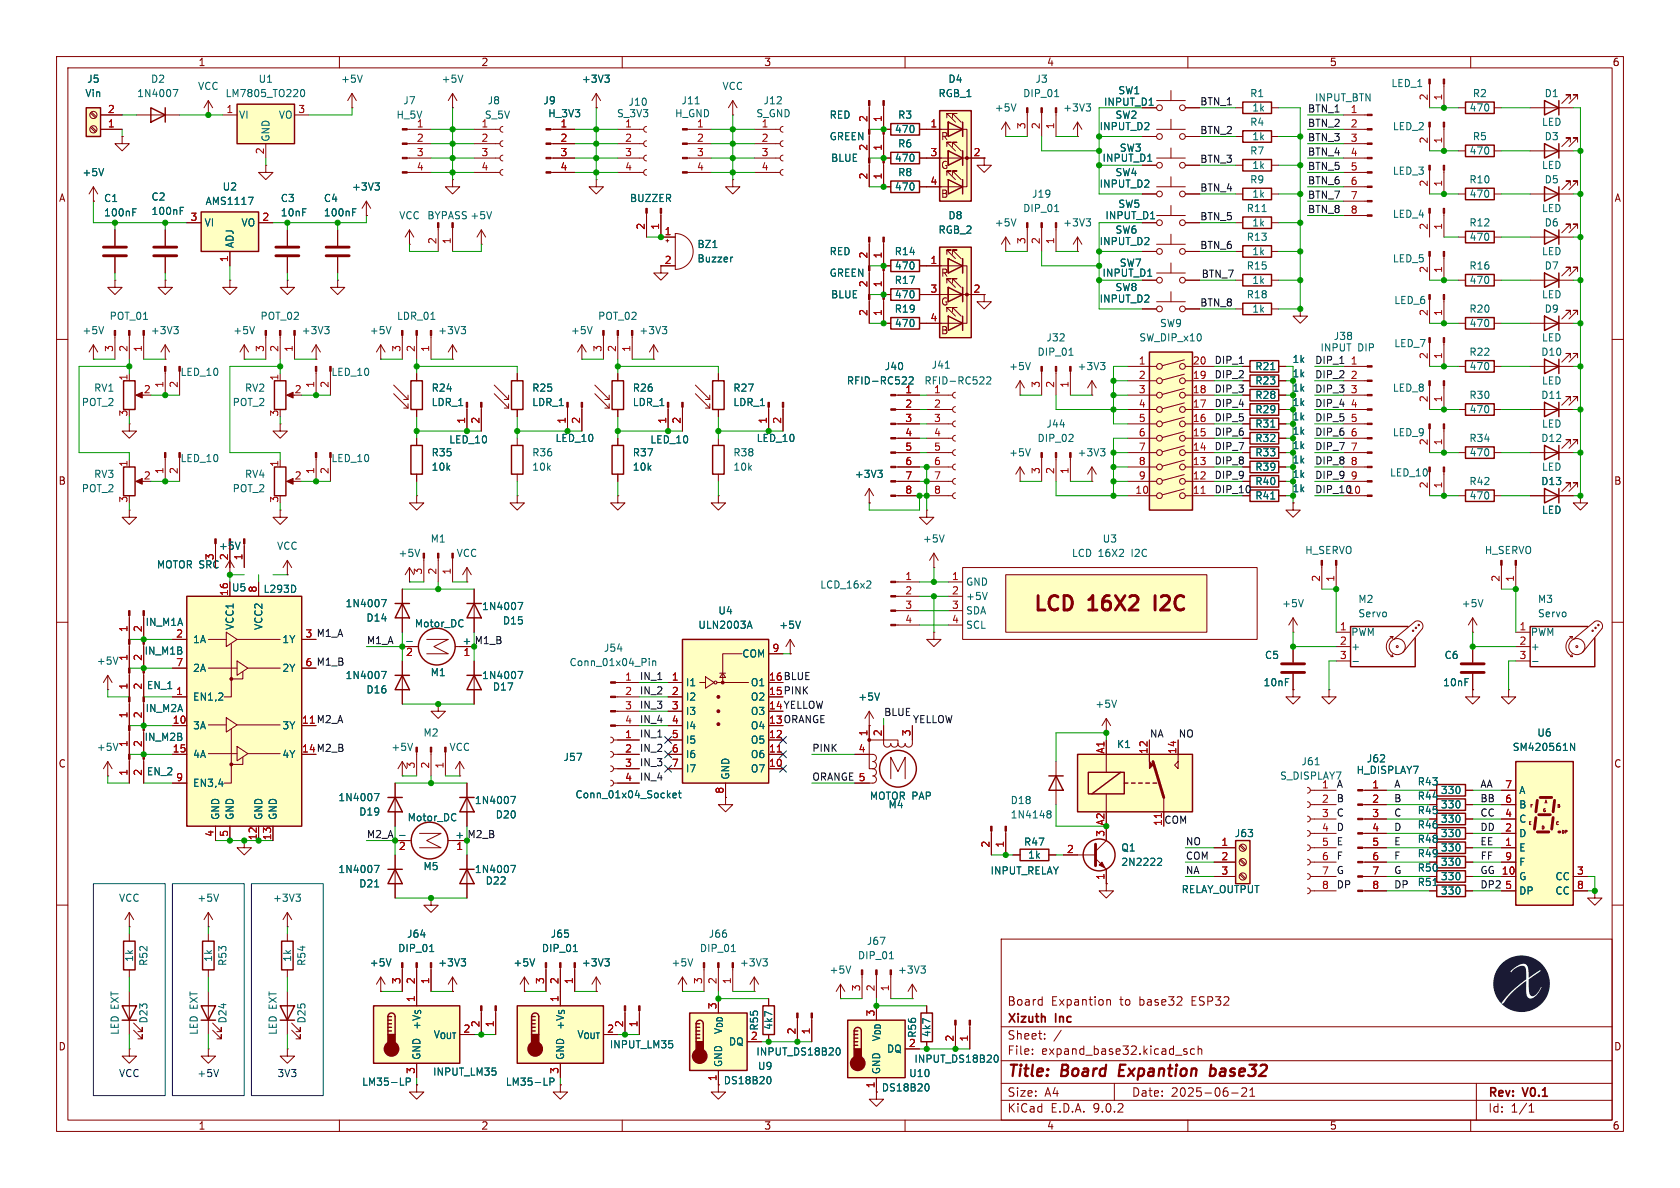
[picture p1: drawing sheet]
<svg xmlns="http://www.w3.org/2000/svg" width="297mm" height="210mm" viewBox="0 0 297 210" stroke-linecap="round" stroke-linejoin="round" font-family="sans-serif">
<defs><g id="words">
<g font-size="3.5" fill="#840000">
<text x="182.4" y="108.7">LCD</text>
<text x="192.5" y="108.7">16X2</text>
<text x="205.1" y="108.7">I2C</text>
</g>
<g font-size="2.8" fill="#840000">
<text x="178" y="190.9">Title:</text>
<text x="187.7" y="190.9">Board</text>
<text x="198.6" y="190.9">Expantion</text>
<text x="215.5" y="190.9">base32</text>
</g>
<g font-size="2.1" fill="#840000">
<text x="178" y="178">Board</text>
<text x="185.8" y="178">Expantion</text>
<text x="198" y="178">to</text>
<text x="201.5" y="178">base32</text>
<text x="210.9" y="178">ESP32</text>
<text x="178" y="184">Sheet:</text>
<text x="178" y="181.2">Xizuth</text>
<text x="186.7" y="181.2">Inc</text>
<text x="178" y="186.7">File:</text>
<text x="184.1" y="186.7">expand_base32.kicad_sch</text>
<text x="178" y="196.9">KiCad</text>
<text x="178" y="194.1">Size:</text>
<text x="184.7" y="194.1">A4</text>
<text x="185.7" y="196.9">E.D.A.</text>
<text x="193.3" y="196.9">9.0.2</text>
<text x="200" y="194.1">Date:</text>
<text x="207" y="194.1">2025-06-21</text>
<text x="263" y="194.3">Rev:</text>
<text x="263" y="196.9">Id:</text>
<text x="267.1" y="196.9">1/1</text>
<text x="269.4" y="194.3">V0.1</text>
</g>
<g font-size="1.8" fill="#840000">
<text x="35" y="11.9">1</text>
<text x="85" y="11.9">2</text>
<text x="135" y="11.9">3</text>
<text x="185" y="11.9">4</text>
<text x="235" y="11.9">5</text>
<text x="285" y="11.9">6</text>
<text x="166.3" y="25">R</text>
<text x="10.3" y="35.9">A</text>
<text x="166.3" y="30.1">G</text>
<text x="166.3" y="35.2">B</text>
<text x="285.3" y="35.9">A</text>
<text x="117.4" y="46.7">2</text>
<text x="166.3" y="49.1">R</text>
<text x="166.3" y="54.2">G</text>
<text x="166.3" y="59.3">B</text>
<text x="10.3" y="85.9">B</text>
<text x="214.6" y="87.3">DIP_10</text>
<text x="285.3" y="85.9">B</text>
<text x="135.8" y="120.4">16 BLUE</text>
<text x="135.8" y="122.9">15 PINK</text>
<text x="135.8" y="125.5">14 YELLOW</text>
<text x="135.8" y="128">13 ORANGE</text>
<text x="10.3" y="135.9">C</text>
<text x="53.3" y="133.1">14 M2_B</text>
<text x="285.3" y="135.9">C</text>
<text x="250.5" y="144.1">R45</text>
<text x="250.5" y="149.2">R48</text>
<text x="250.5" y="154.3">R50</text>
<text x="10.3" y="185.9">D</text>
<text x="285.3" y="185.9">D</text>
<text x="35" y="199.9">1</text>
<text x="85" y="199.9">2</text>
<text x="135" y="199.9">3</text>
<text x="185" y="199.9">4</text>
<text x="235" y="199.9">5</text>
<text x="285" y="199.9">6</text>
</g>
<g font-size="1.8" fill="#006464">
<text x="15" y="17.4">Vin</text>
<text x="15.3" y="14.8">J5</text>
<text x="24.1" y="17.4">1N4007</text>
<text x="26.6" y="14.8">D2</text>
<text x="34.9" y="16.1">VCC</text>
<text x="39.8" y="17.4">LM7805_TO220</text>
<text x="45.6" y="14.8">U1</text>
<text x="60.2" y="14.8">+5V</text>
<text x="78" y="14.8">+5V</text>
<text x="102.8" y="14.8">+3V3</text>
<text x="127.6" y="16.1">VCC</text>
<text x="165.8" y="17.4">RGB_1</text>
<text x="167.6" y="14.8">D4</text>
<text x="180.8" y="17.4">DIP_01</text>
<text x="183" y="14.8">J3</text>
<text x="197.6" y="16.9">SW1</text>
<text x="220.9" y="17.4">R1</text>
<text x="245.9" y="15.6">LED_1</text>
<text x="260.3" y="17.4">R2</text>
<text x="273" y="17.4">D1</text>
<text x="42.2" y="21.2">VI</text>
<text x="49.2" y="21.2">VO</text>
<text x="70" y="21.2">H_5V</text>
<text x="71.2" y="18.6">J7</text>
<text x="73.6" y="22.6">1</text>
<text x="85" y="22.6">1</text>
<text x="85.6" y="21.2">S_5V</text>
<text x="86.1" y="18.6">J8</text>
<text x="96" y="18.6">J9</text>
<text x="96.8" y="20.9">H_3V3</text>
<text x="109" y="20.9">S_3V3</text>
<text x="110.4" y="22.6">1</text>
<text x="111" y="18.9">J10</text>
<text x="119.2" y="20.9">H_GND</text>
<text x="120.4" y="18.6">J11</text>
<text x="133.6" y="20.9">S_GND</text>
<text x="134.9" y="18.6">J12</text>
<text x="146.6" y="21.2">RED</text>
<text x="158.1" y="23.7">470</text>
<text x="158.7" y="21.2">R3</text>
<text x="175.8" y="19.9">+5V</text>
<text x="187.9" y="19.9">+3V3</text>
<text x="194.3" y="23.2">INPUT_D2</text>
<text x="195.1" y="18.9">INPUT_D1</text>
<text x="197.1" y="21.2">SW2</text>
<text x="220.9" y="22.5">R4</text>
<text x="221.3" y="19.9">1k</text>
<text x="232.4" y="18.1">INPUT_BTN</text>
<text x="246.1" y="23.2">LED_2</text>
<text x="259.7" y="19.9">470</text>
<text x="272.5" y="22.5">LED</text>
<text x="47.9" y="25.1" transform="rotate(-90 47.9 25.1)">GND</text>
<text x="146.6" y="25">GREEN</text>
<text x="146.8" y="28.8">BLUE</text>
<text x="158.1" y="28.8">470</text>
<text x="158.7" y="26.3">R6</text>
<text x="194.8" y="28.8">INPUT_D1</text>
<text x="197.9" y="27">SW3</text>
<text x="220.9" y="27.5">R7</text>
<text x="221.3" y="25">1k</text>
<text x="259.7" y="27.5">470</text>
<text x="260.3" y="25">R5</text>
<text x="273" y="25">D3</text>
<text x="14.5" y="31.3">+5V</text>
<text x="18.3" y="35.9">C1</text>
<text x="26.7" y="35.7">C2</text>
<text x="39.3" y="33.9">U2</text>
<text x="49.5" y="35.9">C3</text>
<text x="57.2" y="35.9">C4</text>
<text x="62.1" y="33.9">+3V3</text>
<text x="111.3" y="35.9">BUZZER</text>
<text x="158.1" y="33.9">470</text>
<text x="158.7" y="31.3">R8</text>
<text x="182.4" y="35.2">J19</text>
<text x="194.3" y="33.4">INPUT_D2</text>
<text x="197.1" y="31.3">SW4</text>
<text x="220.9" y="32.6">R9</text>
<text x="221.3" y="30.1">1k</text>
<text x="221.3" y="35.2">1k</text>
<text x="246.1" y="31.1">LED_3</text>
<text x="259.7" y="32.6">R10</text>
<text x="259.7" y="35.2">470</text>
<text x="272.5" y="30.1">LED</text>
<text x="273" y="32.6">D5</text>
<text x="18.3" y="38.5">100nF</text>
<text x="26.7" y="38.2">100nF</text>
<text x="36.1" y="40.2">VI</text>
<text x="36.2" y="36.4">AMS1117</text>
<text x="42.6" y="40.2">VO</text>
<text x="49.5" y="38.5">10nF</text>
<text x="57.2" y="38.5">100nF</text>
<text x="70.5" y="39">VCC</text>
<text x="75.4" y="39">BYPASS +5V</text>
<text x="165.8" y="41.5">RGB_2</text>
<text x="167.6" y="39">D8</text>
<text x="175.8" y="40.2">+5V</text>
<text x="180.8" y="37.7">DIP_01</text>
<text x="187.9" y="40.2">+3V3</text>
<text x="195.3" y="39">INPUT_D1</text>
<text x="197.1" y="41.5">SW6</text>
<text x="197.6" y="36.9">SW5</text>
<text x="220.3" y="37.7">R11</text>
<text x="221.3" y="40.2">1k</text>
<text x="246.1" y="38.7">LED_4</text>
<text x="259.7" y="40.2">R12</text>
<text x="272.5" y="37.7">LED</text>
<text x="273" y="40.2">D6</text>
<text x="41.5" y="43.9" transform="rotate(-90 41.5 43.9)">ADJ</text>
<text x="123.2" y="44">BZ1</text>
<text x="123.2" y="46.6">Buzzer</text>
<text x="146.6" y="45.3">RED</text>
<text x="158.1" y="45.3">R14</text>
<text x="158.1" y="47.9">470</text>
<text x="194.3" y="43.5">INPUT_D2</text>
<text x="197.9" y="47.3">SW7</text>
<text x="220.3" y="42.8">R13</text>
<text x="220.3" y="47.9">R15</text>
<text x="221.3" y="45.3">1k</text>
<text x="246.1" y="46.6">LED_5</text>
<text x="259.7" y="47.9">R16</text>
<text x="259.7" y="42.8">470</text>
<text x="272.5" y="45.3">LED</text>
<text x="273" y="47.9">D7</text>
<text x="146.6" y="49.1">GREEN</text>
<text x="146.8" y="52.9">BLUE</text>
<text x="158.1" y="50.4">R17</text>
<text x="158.1" y="52.9">470</text>
<text x="194.3" y="53.7">INPUT_D2</text>
<text x="194.8" y="49.1">INPUT_D1</text>
<text x="197.1" y="51.7">SW8</text>
<text x="220.3" y="52.9">R18</text>
<text x="221.3" y="50.4">1k</text>
<text x="246.4" y="53.9">LED_6</text>
<text x="259.7" y="50.4">470</text>
<text x="272.5" y="52.9">LED</text>
<text x="14.5" y="59.3">+5V</text>
<text x="19.3" y="56.7">POT_01</text>
<text x="26.6" y="59.3">+3V3</text>
<text x="41.1" y="59.3">+5V</text>
<text x="46" y="56.7">POT_02</text>
<text x="53.2" y="59.3">+3V3</text>
<text x="65.3" y="59.3">+5V</text>
<text x="70.1" y="56.7">LDR_01</text>
<text x="77.4" y="59.3">+3V3</text>
<text x="100.8" y="59.3">+5V</text>
<text x="105.6" y="56.7">POT_02</text>
<text x="112.9" y="59.3">+3V3</text>
<text x="158.1" y="55.5">R19</text>
<text x="158.1" y="58">470</text>
<text x="205" y="58">SW9</text>
<text x="221.3" y="55.5">1k</text>
<text x="259.7" y="55.5">R20</text>
<text x="259.7" y="58">470</text>
<text x="273" y="55.5">D9</text>
<text x="156.3" y="65.6">J40</text>
<text x="164.6" y="65.4">J41</text>
<text x="178.3" y="65.6">+5V</text>
<text x="183.3" y="63.1">DIP_01</text>
<text x="184.9" y="60.6">J32</text>
<text x="190.4" y="65.6">+3V3</text>
<text x="201.3" y="60.6">SW_DIP_x10</text>
<text x="221.8" y="65.6">R21</text>
<text x="228.4" y="64.4">1k</text>
<text x="233.3" y="62.3">INPUT</text>
<text x="235.7" y="60.3">J38</text>
<text x="240" y="62.3">DIP</text>
<text x="246.4" y="61.6">LED_7</text>
<text x="259.7" y="63.1">R22</text>
<text x="259.7" y="65.6">470</text>
<text x="272.4" y="63.1">D10</text>
<text x="272.5" y="60.6">LED</text>
<text x="14.4" y="72">POT_2</text>
<text x="16.5" y="69.4">RV1</text>
<text x="31.8" y="66.6">LED_10</text>
<text x="41" y="72">POT_2</text>
<text x="43.2" y="69.4">RV2</text>
<text x="58.5" y="66.6">LED_10</text>
<text x="76.2" y="69.4">R24</text>
<text x="76.2" y="72">LDR_1</text>
<text x="94" y="69.4">R25</text>
<text x="94" y="72">LDR_1</text>
<text x="111.8" y="69.4">R26</text>
<text x="111.8" y="72">LDR_1</text>
<text x="129.5" y="69.4">R27</text>
<text x="129.5" y="72">LDR_1</text>
<text x="149.6" y="68.2">RFID-RC522</text>
<text x="163.3" y="68.2">RFID-RC522</text>
<text x="221.8" y="70.7">R28</text>
<text x="221.8" y="68.2">R23</text>
<text x="228.4" y="72">1k</text>
<text x="228.4" y="69.4">1k</text>
<text x="228.4" y="66.9">1k</text>
<text x="246.1" y="69.4">LED_8</text>
<text x="259.7" y="70.7">R30</text>
<text x="272.4" y="70.7">D11</text>
<text x="272.5" y="68.2">LED</text>
<text x="184.9" y="75.8">J44</text>
<text x="221.8" y="73.3">R29</text>
<text x="221.8" y="75.8">R31</text>
<text x="228.4" y="74.5">1k</text>
<text x="228.4" y="77.1">1k</text>
<text x="246.1" y="77.3">LED_9</text>
<text x="259.7" y="73.3">470</text>
<text x="272.5" y="75.8">LED</text>
<text x="31.8" y="81.9">LED_10</text>
<text x="58.5" y="81.9">LED_10</text>
<text x="76.2" y="83.4">10k</text>
<text x="76.2" y="80.9">R35</text>
<text x="79.3" y="78.6">LED_10</text>
<text x="94" y="83.4">10k</text>
<text x="94" y="80.9">R36</text>
<text x="98.1" y="78.3">LED_10</text>
<text x="111.8" y="83.4">10k</text>
<text x="111.8" y="80.9">R37</text>
<text x="114.9" y="78.6">LED_10</text>
<text x="129.5" y="83.4">10k</text>
<text x="129.5" y="80.9">R38</text>
<text x="133.7" y="78.3">LED_10</text>
<text x="178.3" y="80.9">+5V</text>
<text x="183.3" y="78.3">DIP_02</text>
<text x="190.4" y="80.9">+3V3</text>
<text x="221.8" y="78.3">R32</text>
<text x="221.8" y="83.4">R39</text>
<text x="221.8" y="80.9">R33</text>
<text x="228.4" y="82.1">1k</text>
<text x="228.4" y="79.6">1k</text>
<text x="259.7" y="78.3">R34</text>
<text x="259.7" y="80.9">470</text>
<text x="272.4" y="78.3">D12</text>
<text x="272.5" y="83.4">LED</text>
<text x="14.4" y="87.2">POT_2</text>
<text x="16.5" y="84.7">RV3</text>
<text x="41" y="87.2">POT_2</text>
<text x="43.2" y="84.7">RV4</text>
<text x="151" y="84.7">+3V3</text>
<text x="221.8" y="86">R40</text>
<text x="221.8" y="88.5">R41</text>
<text x="228.4" y="84.7">1k</text>
<text x="228.4" y="87.2">1k</text>
<text x="245.6" y="84.4">LED_10</text>
<text x="259.7" y="86">R42</text>
<text x="259.7" y="88.5">470</text>
<text x="272.4" y="86">D13</text>
<text x="272.5" y="91">LED</text>
<text x="27.6" y="100.7">MOTOR SRC</text>
<text x="38.6" y="97.4">+5V</text>
<text x="48.9" y="97.4">VCC</text>
<text x="70.4" y="98.7">+5V</text>
<text x="76" y="96.1">M1</text>
<text x="80.6" y="98.7">VCC</text>
<text x="163.1" y="96.1">+5V</text>
<text x="189.4" y="98.7">LCD 16X2</text>
<text x="194.8" y="96.1">U3</text>
<text x="200.1" y="98.7">I2C</text>
<text x="230.6" y="98.1">H_SERVO</text>
<text x="262.4" y="98.1">H_SERVO</text>
<text x="40.9" y="104.7">U5</text>
<text x="46.5" y="105">L293D</text>
<text x="61" y="107.5">1N4007</text>
<text x="144.9" y="104.2">LCD_16x2</text>
<text x="170.7" y="103.7">GND</text>
<text x="170.7" y="106.3">+5V</text>
<text x="226.6" y="107.5">+5V</text>
<text x="240" y="106.8">M2</text>
<text x="258.3" y="107.5">+5V</text>
<text x="271.8" y="106.8">M3</text>
<text x="25.6" y="110.8">IN_M1A</text>
<text x="34" y="113.9">1A</text>
<text x="41.5" y="111.5" transform="rotate(-90 41.5 111.5)">VCC1</text>
<text x="46.6" y="111.5" transform="rotate(-90 46.6 111.5)">VCC2</text>
<text x="49.8" y="113.9">1Y</text>
<text x="64.7" y="110.1">D14</text>
<text x="73.2" y="111.1">Motor_DC</text>
<text x="85.1" y="108.1">1N4007</text>
<text x="88.8" y="110.6">D15</text>
<text x="123.4" y="111.4">ULN2003A</text>
<text x="126.9" y="108.8">U4</text>
<text x="137.7" y="111.4">+5V</text>
<text x="170.7" y="108.8">SDA</text>
<text x="170.7" y="111.4">SCL</text>
<text x="238.8" y="112.6">PWM</text>
<text x="240" y="109.3">Servo</text>
<text x="270.5" y="112.6">PWM</text>
<text x="271.8" y="109.3">Servo</text>
<text x="17" y="117.7">+5V</text>
<text x="25.5" y="115.9">IN_M1B</text>
<text x="34" y="119">2A</text>
<text x="49.8" y="119">2Y</text>
<text x="76" y="119.7">M1</text>
<text x="81.7" y="114">+</text>
<text x="100.6" y="118">Conn_01x04_Pin</text>
<text x="106.7" y="115.4">J54</text>
<text x="131.1" y="116.4">COM</text>
<text x="223.5" y="116.7">C5</text>
<text x="238.8" y="115.2">+</text>
<text x="255.3" y="116.7">C6</text>
<text x="270.5" y="115.2">+</text>
<text x="25.9" y="122">EN_1</text>
<text x="34" y="124.1">EN1,2</text>
<text x="61" y="120.2">1N4007</text>
<text x="64.7" y="122.8">D16</text>
<text x="85.1" y="120.2">1N4007</text>
<text x="87" y="122.3">D17</text>
<text x="121.2" y="121.5">I1</text>
<text x="121.2" y="124.1">I2</text>
<text x="132.6" y="121.5">O1</text>
<text x="132.6" y="124.1">O2</text>
<text x="151.6" y="124.1">+5V</text>
<text x="193.5" y="125.3">+5V</text>
<text x="223.3" y="121.5">10nF</text>
<text x="255" y="121.5">10nF</text>
<text x="25.5" y="131.2">IN_M2B</text>
<text x="25.6" y="126.1">IN_M2A</text>
<text x="34" y="129.1">3A</text>
<text x="49.8" y="129.1">3Y</text>
<text x="74.8" y="130.4">M2</text>
<text x="121.2" y="126.6">I3</text>
<text x="121.2" y="129.1">I4</text>
<text x="121.2" y="131.7">I5</text>
<text x="132.6" y="126.6">O3</text>
<text x="132.6" y="129.1">O4</text>
<text x="132.6" y="131.7">O5</text>
<text x="271.7" y="130.4">U6</text>
<text x="17" y="132.9">+5V</text>
<text x="25.9" y="137.3">EN_2</text>
<text x="34" y="134.2">4A</text>
<text x="49.8" y="134.2">4Y</text>
<text x="69.1" y="132.9">+5V</text>
<text x="79.4" y="132.9">VCC</text>
<text x="99.5" y="134.7">J57</text>
<text x="121.2" y="134.2">I6</text>
<text x="121.2" y="136.8">I7</text>
<text x="129.1" y="137.9" transform="rotate(-90 129.1 137.9)">GND</text>
<text x="132.6" y="134.2">O6</text>
<text x="132.6" y="136.8">O7</text>
<text x="197.4" y="132.4">K1</text>
<text x="230" y="135.5">J61</text>
<text x="239.7" y="137">H_DISPLAY7</text>
<text x="241.5" y="135">J62</text>
<text x="267.3" y="132.9">SM420561N</text>
<text x="34" y="139.3">EN3,4</text>
<text x="59.7" y="141.8">1N4007</text>
<text x="83.8" y="142.3">1N4007</text>
<text x="101.6" y="141.3">Conn_01x04_Socket</text>
<text x="153.7" y="141.6">MOTOR PAP</text>
<text x="157" y="143.1">M4</text>
<text x="178.6" y="142.3">D18</text>
<text x="226.2" y="138">S_DISPLAY7</text>
<text x="250.5" y="139">R43</text>
<text x="250.5" y="141.6">R44</text>
<text x="254.6" y="140.6">330</text>
<text x="254.6" y="143.1">330</text>
<text x="268.5" y="140.6">A</text>
<text x="268.5" y="143.1">B</text>
<text x="39" y="145" transform="rotate(-90 39 145)">GND</text>
<text x="41.5" y="145" transform="rotate(-90 41.5 145)">GND</text>
<text x="46.6" y="145" transform="rotate(-90 46.6 145)">GND</text>
<text x="49.1" y="145" transform="rotate(-90 49.1 145)">GND</text>
<text x="63.4" y="144.4">D19</text>
<text x="72" y="145.4">Motor_DC</text>
<text x="80.4" y="148.3">+</text>
<text x="87.5" y="144.9">D20</text>
<text x="178.6" y="144.9">1N4148</text>
<text x="180.9" y="149.7">R47</text>
<text x="218.2" y="148.2">J63</text>
<text x="250.5" y="146.7">R46</text>
<text x="254.6" y="148.2">330</text>
<text x="254.6" y="145.6">330</text>
<text x="268.5" y="145.6">C</text>
<text x="268.5" y="148.2">D</text>
<text x="59.7" y="154.5">1N4007</text>
<text x="74.8" y="154">M5</text>
<text x="83.8" y="154.5">1N4007</text>
<text x="175" y="154.8">INPUT_RELAY</text>
<text x="181.7" y="152">1k</text>
<text x="198.1" y="150.7">Q1</text>
<text x="198.1" y="153.3">2N2222</text>
<text x="250.5" y="151.7">R49</text>
<text x="254.6" y="153.3">330</text>
<text x="254.6" y="150.7">330</text>
<text x="254.6" y="155.8">330</text>
<text x="268.5" y="150.7">E</text>
<text x="268.5" y="153.3">F</text>
<text x="268.5" y="155.8">G</text>
<text x="274.9" y="155.8">CC</text>
<text x="20.9" y="159.6">VCC</text>
<text x="34.8" y="159.6">+5V</text>
<text x="48.2" y="159.6">+3V3</text>
<text x="63.4" y="157.1">D21</text>
<text x="85.8" y="156.6">D22</text>
<text x="208.8" y="158.1">RELAY_OUTPUT</text>
<text x="250.5" y="156.8">R51</text>
<text x="254.6" y="158.3">330</text>
<text x="268.5" y="158.3">DP</text>
<text x="274.9" y="158.3">CC</text>
<text x="71.9" y="166">J64</text>
<text x="97.3" y="166">J65</text>
<text x="125.2" y="166">J66</text>
<text x="153.1" y="167.2">J67</text>
<text x="23.7" y="170.1" transform="rotate(-90 23.7 170.1)">1k</text>
<text x="26.3" y="170.9" transform="rotate(-90 26.3 170.9)">R52</text>
<text x="37.7" y="170.1" transform="rotate(-90 37.7 170.1)">1k</text>
<text x="40.2" y="170.9" transform="rotate(-90 40.2 170.9)">R53</text>
<text x="51.7" y="170.1" transform="rotate(-90 51.7 170.1)">1k</text>
<text x="54.2" y="170.9" transform="rotate(-90 54.2 170.9)">R54</text>
<text x="65.3" y="171">+5V</text>
<text x="70.3" y="168.5">DIP_01</text>
<text x="77.4" y="171">+3V3</text>
<text x="90.7" y="171">+5V</text>
<text x="95.7" y="168.5">DIP_01</text>
<text x="102.8" y="171">+3V3</text>
<text x="118.6" y="171">+5V</text>
<text x="123.6" y="168.5">DIP_01</text>
<text x="130.7" y="171">+3V3</text>
<text x="146.6" y="172.3">+5V</text>
<text x="151.6" y="169.8">DIP_01</text>
<text x="158.6" y="172.3">+3V3</text>
<text x="21.2" y="183" transform="rotate(-90 21.2 183)">LED EXT</text>
<text x="26.3" y="181" transform="rotate(-90 26.3 181)">D23</text>
<text x="35.2" y="183" transform="rotate(-90 35.2 183)">LED EXT</text>
<text x="40.2" y="181" transform="rotate(-90 40.2 181)">D24</text>
<text x="49.1" y="183" transform="rotate(-90 49.1 183)">LED EXT</text>
<text x="54.2" y="181" transform="rotate(-90 54.2 181)">D25</text>
<text x="74.5" y="182.2" transform="rotate(-90 74.5 182.2)">+V_{S}</text>
<text x="76.5" y="183.7">V_{OUT}</text>
<text x="99.9" y="182.2" transform="rotate(-90 99.9 182.2)">+V_{S}</text>
<text x="101.9" y="183.7">V_{OUT}</text>
<text x="107.7" y="185.5">INPUT_LM35</text>
<text x="127.9" y="183" transform="rotate(-90 127.9 183)">V_{DD}</text>
<text x="128.8" y="185">DQ</text>
<text x="134.2" y="182.3" transform="rotate(-90 134.2 182.3)">R55</text>
<text x="136.8" y="182.2" transform="rotate(-90 136.8 182.2)">4k7</text>
<text x="155.8" y="184.2" transform="rotate(-90 155.8 184.2)">V_{DD}</text>
<text x="162.2" y="183.6" transform="rotate(-90 162.2 183.6)">R56</text>
<text x="164.7" y="183.4" transform="rotate(-90 164.7 183.4)">4k7</text>
<text x="74.5" y="187.5" transform="rotate(-90 74.5 187.5)">GND</text>
<text x="76.5" y="190.3">INPUT_LM35</text>
<text x="99.9" y="187.5" transform="rotate(-90 99.9 187.5)">GND</text>
<text x="127.9" y="191.9">DS18B20</text>
<text x="127.9" y="188.7" transform="rotate(-90 127.9 188.7)">GND</text>
<text x="133.6" y="186.8">INPUT_DS18B20</text>
<text x="133.9" y="189.3">U9</text>
<text x="155.8" y="190" transform="rotate(-90 155.8 190)">GND</text>
<text x="156.7" y="186.3">DQ</text>
<text x="160.6" y="190.6">U10</text>
<text x="161.6" y="188.1">INPUT_DS18B20</text>
<text x="63.9" y="192.1">LM35-LP</text>
<text x="89.3" y="192.1">LM35-LP</text>
<text x="155.8" y="193.1">DS18B20</text>
</g>
<g font-size="1.8" fill="#a90000">
<text x="252.5" y="17.9" transform="rotate(-90 252.5 17.9)">2</text>
<text x="255" y="17.9" transform="rotate(-90 255 17.9)">1</text>
<text x="19" y="22.6">1</text>
<text x="19" y="20.1">2</text>
<text x="39.9" y="20.1">1</text>
<text x="52.6" y="20.1">3</text>
<text x="99" y="22.6">1</text>
<text x="123.1" y="22.6">1</text>
<text x="134.5" y="22.6">1</text>
<text x="153.4" y="21.7" transform="rotate(-90 153.4 21.7)">2</text>
<text x="156" y="21.7" transform="rotate(-90 156 21.7)">1</text>
<text x="164.4" y="22.6">1</text>
<text x="181.4" y="22.9" transform="rotate(-90 181.4 22.9)">3</text>
<text x="183.9" y="22.9" transform="rotate(-90 183.9 22.9)">2</text>
<text x="186.4" y="22.9" transform="rotate(-90 186.4 22.9)">1</text>
<text x="238.7" y="20.1">1</text>
<text x="238.7" y="22.6">2</text>
<text x="46.7" y="27.4" transform="rotate(-90 46.7 27.4)">2</text>
<text x="73.6" y="25.1">2</text>
<text x="73.6" y="27.7">3</text>
<text x="85" y="25.1">2</text>
<text x="85" y="27.7">3</text>
<text x="99" y="25.1">2</text>
<text x="99" y="27.7">3</text>
<text x="110.4" y="25.1">2</text>
<text x="110.4" y="27.7">3</text>
<text x="123.1" y="25.1">2</text>
<text x="123.1" y="27.7">3</text>
<text x="134.5" y="25.1">2</text>
<text x="134.5" y="27.7">3</text>
<text x="153.4" y="26.7" transform="rotate(-90 153.4 26.7)">2</text>
<text x="156" y="26.7" transform="rotate(-90 156 26.7)">1</text>
<text x="164.4" y="27.7">3</text>
<text x="172" y="27.7">2</text>
<text x="238.7" y="25.1">3</text>
<text x="238.7" y="27.7">4</text>
<text x="252.5" y="25.5" transform="rotate(-90 252.5 25.5)">2</text>
<text x="255" y="25.5" transform="rotate(-90 255 25.5)">1</text>
<text x="73.6" y="30.2">4</text>
<text x="85" y="30.2">4</text>
<text x="99" y="30.2">4</text>
<text x="110.4" y="30.2">4</text>
<text x="123.1" y="30.2">4</text>
<text x="134.5" y="30.2">4</text>
<text x="153.4" y="31.8" transform="rotate(-90 153.4 31.8)">2</text>
<text x="156" y="31.8" transform="rotate(-90 156 31.8)">1</text>
<text x="164.4" y="32.8">4</text>
<text x="238.7" y="30.2">5</text>
<text x="238.7" y="32.8">6</text>
<text x="238.7" y="35.3">7</text>
<text x="252.5" y="33.1" transform="rotate(-90 252.5 33.1)">2</text>
<text x="255" y="33.1" transform="rotate(-90 255 33.1)">1</text>
<text x="33.6" y="39.1">3</text>
<text x="46.3" y="39.1">2</text>
<text x="114" y="40.7" transform="rotate(-90 114 40.7)">2</text>
<text x="116.6" y="40.7" transform="rotate(-90 116.6 40.7)">1</text>
<text x="117.4" y="41.7">1</text>
<text x="238.7" y="37.8">8</text>
<text x="252.5" y="40.7" transform="rotate(-90 252.5 40.7)">2</text>
<text x="255" y="40.7" transform="rotate(-90 255 40.7)">1</text>
<text x="40.4" y="46.4" transform="rotate(-90 40.4 46.4)">1</text>
<text x="77.2" y="43.3" transform="rotate(-90 77.2 43.3)">2</text>
<text x="79.8" y="43.3" transform="rotate(-90 79.8 43.3)">1</text>
<text x="153.4" y="45.8" transform="rotate(-90 153.4 45.8)">2</text>
<text x="156" y="45.8" transform="rotate(-90 156 45.8)">1</text>
<text x="164.4" y="46.7">1</text>
<text x="181.4" y="43.3" transform="rotate(-90 181.4 43.3)">3</text>
<text x="183.9" y="43.3" transform="rotate(-90 183.9 43.3)">2</text>
<text x="186.4" y="43.3" transform="rotate(-90 186.4 43.3)">1</text>
<text x="153.4" y="50.9" transform="rotate(-90 153.4 50.9)">2</text>
<text x="156" y="50.9" transform="rotate(-90 156 50.9)">1</text>
<text x="164.4" y="51.8">3</text>
<text x="172" y="51.8">2</text>
<text x="252.5" y="48.3" transform="rotate(-90 252.5 48.3)">2</text>
<text x="255" y="48.3" transform="rotate(-90 255 48.3)">1</text>
<text x="153.4" y="56" transform="rotate(-90 153.4 56)">2</text>
<text x="156" y="56" transform="rotate(-90 156 56)">1</text>
<text x="164.4" y="56.9">4</text>
<text x="252.5" y="56" transform="rotate(-90 252.5 56)">2</text>
<text x="255" y="56" transform="rotate(-90 255 56)">1</text>
<text x="20.1" y="62.3" transform="rotate(-90 20.1 62.3)">3</text>
<text x="22.6" y="62.3" transform="rotate(-90 22.6 62.3)">2</text>
<text x="25.1" y="62.3" transform="rotate(-90 25.1 62.3)">1</text>
<text x="46.7" y="62.3" transform="rotate(-90 46.7 62.3)">3</text>
<text x="49.3" y="62.3" transform="rotate(-90 49.3 62.3)">2</text>
<text x="51.8" y="62.3" transform="rotate(-90 51.8 62.3)">1</text>
<text x="70.9" y="62.3" transform="rotate(-90 70.9 62.3)">3</text>
<text x="73.4" y="62.3" transform="rotate(-90 73.4 62.3)">2</text>
<text x="75.9" y="62.3" transform="rotate(-90 75.9 62.3)">1</text>
<text x="106.4" y="62.3" transform="rotate(-90 106.4 62.3)">3</text>
<text x="109" y="62.3" transform="rotate(-90 109 62.3)">2</text>
<text x="111.5" y="62.3" transform="rotate(-90 111.5 62.3)">1</text>
<text x="201.2" y="64.5">1</text>
<text x="210.8" y="64.5">20</text>
<text x="238.7" y="64.5">1</text>
<text x="252.5" y="63.6" transform="rotate(-90 252.5 63.6)">2</text>
<text x="255" y="63.6" transform="rotate(-90 255 63.6)">1</text>
<text x="22.6" y="67.4" transform="rotate(-90 22.6 67.4)">1</text>
<text x="25.3" y="69.6">2</text>
<text x="29" y="68.7" transform="rotate(-90 29 68.7)">1</text>
<text x="31.5" y="68.7" transform="rotate(-90 31.5 68.7)">2</text>
<text x="49.3" y="67.4" transform="rotate(-90 49.3 67.4)">1</text>
<text x="52" y="69.6">2</text>
<text x="55.6" y="68.7" transform="rotate(-90 55.6 68.7)">1</text>
<text x="58.2" y="68.7" transform="rotate(-90 58.2 68.7)">2</text>
<text x="159.9" y="69.6">1</text>
<text x="165" y="69.6">1</text>
<text x="183.9" y="68.7" transform="rotate(-90 183.9 68.7)">3</text>
<text x="186.4" y="68.7" transform="rotate(-90 186.4 68.7)">2</text>
<text x="189" y="68.7" transform="rotate(-90 189 68.7)">1</text>
<text x="201.2" y="67.1">2</text>
<text x="201.2" y="69.6">3</text>
<text x="210.8" y="67.1">19</text>
<text x="210.8" y="69.6">18</text>
<text x="238.7" y="67.1">2</text>
<text x="238.7" y="69.6">3</text>
<text x="252.5" y="71.2" transform="rotate(-90 252.5 71.2)">2</text>
<text x="255" y="71.2" transform="rotate(-90 255 71.2)">1</text>
<text x="22.6" y="73.7" transform="rotate(-90 22.6 73.7)">3</text>
<text x="49.3" y="73.7" transform="rotate(-90 49.3 73.7)">3</text>
<text x="82.3" y="75" transform="rotate(-90 82.3 75)">1</text>
<text x="84.8" y="75" transform="rotate(-90 84.8 75)">2</text>
<text x="100.1" y="75" transform="rotate(-90 100.1 75)">1</text>
<text x="102.6" y="75" transform="rotate(-90 102.6 75)">2</text>
<text x="117.9" y="75" transform="rotate(-90 117.9 75)">1</text>
<text x="120.4" y="75" transform="rotate(-90 120.4 75)">2</text>
<text x="135.6" y="75" transform="rotate(-90 135.6 75)">1</text>
<text x="138.2" y="75" transform="rotate(-90 138.2 75)">2</text>
<text x="159.9" y="72.1">2</text>
<text x="159.9" y="74.7">3</text>
<text x="159.9" y="77.2">4</text>
<text x="165" y="72.1">2</text>
<text x="165" y="74.7">3</text>
<text x="165" y="77.2">4</text>
<text x="201.2" y="72.1">4</text>
<text x="201.2" y="74.7">5</text>
<text x="201.2" y="77.2">6</text>
<text x="210.8" y="72.1">17</text>
<text x="210.8" y="74.7">16</text>
<text x="210.8" y="77.2">15</text>
<text x="238.7" y="72.1">4</text>
<text x="238.7" y="74.7">5</text>
<text x="238.7" y="77.2">6</text>
<text x="22.6" y="82.6" transform="rotate(-90 22.6 82.6)">1</text>
<text x="29" y="83.9" transform="rotate(-90 29 83.9)">1</text>
<text x="31.5" y="83.9" transform="rotate(-90 31.5 83.9)">2</text>
<text x="49.3" y="82.6" transform="rotate(-90 49.3 82.6)">1</text>
<text x="55.6" y="83.9" transform="rotate(-90 55.6 83.9)">1</text>
<text x="58.2" y="83.9" transform="rotate(-90 58.2 83.9)">2</text>
<text x="159.9" y="79.8">5</text>
<text x="159.9" y="82.3">6</text>
<text x="165" y="79.8">5</text>
<text x="165" y="82.3">6</text>
<text x="183.9" y="83.9" transform="rotate(-90 183.9 83.9)">3</text>
<text x="186.4" y="83.9" transform="rotate(-90 186.4 83.9)">2</text>
<text x="189" y="83.9" transform="rotate(-90 189 83.9)">1</text>
<text x="201.2" y="79.8">7</text>
<text x="201.2" y="82.3">8</text>
<text x="210.8" y="79.8">14</text>
<text x="210.8" y="82.3">13</text>
<text x="238.7" y="79.8">7</text>
<text x="238.7" y="82.3">8</text>
<text x="252.5" y="78.8" transform="rotate(-90 252.5 78.8)">2</text>
<text x="255" y="78.8" transform="rotate(-90 255 78.8)">1</text>
<text x="22.6" y="89" transform="rotate(-90 22.6 89)">3</text>
<text x="25.3" y="84.8">2</text>
<text x="49.3" y="89" transform="rotate(-90 49.3 89)">3</text>
<text x="52" y="84.8">2</text>
<text x="159.9" y="84.8">7</text>
<text x="159.9" y="87.4">8</text>
<text x="165" y="84.8">7</text>
<text x="165" y="87.4">8</text>
<text x="200.6" y="87.4">10</text>
<text x="201.2" y="84.8">9</text>
<text x="210.8" y="84.8">12</text>
<text x="210.8" y="87.4">11</text>
<text x="238.7" y="84.8">9</text>
<text x="252.5" y="86.4" transform="rotate(-90 252.5 86.4)">2</text>
<text x="255" y="86.4" transform="rotate(-90 255 86.4)">1</text>
<text x="37.8" y="99.1" transform="rotate(-90 37.8 99.1)">3</text>
<text x="40.4" y="99.1" transform="rotate(-90 40.4 99.1)">2</text>
<text x="42.9" y="99.1" transform="rotate(-90 42.9 99.1)">1</text>
<text x="74.7" y="101.7" transform="rotate(-90 74.7 101.7)">3</text>
<text x="77.2" y="101.7" transform="rotate(-90 77.2 101.7)">2</text>
<text x="79.8" y="101.7" transform="rotate(-90 79.8 101.7)">1</text>
<text x="40.4" y="105.5" transform="rotate(-90 40.4 105.5)">16</text>
<text x="45.5" y="104.8" transform="rotate(-90 45.5 104.8)">8</text>
<text x="159.9" y="102.6">1</text>
<text x="159.9" y="105.2">2</text>
<text x="159.9" y="107.7">3</text>
<text x="168.2" y="102.6">1</text>
<text x="168.2" y="105.2">2</text>
<text x="168.2" y="107.7">3</text>
<text x="233.4" y="102.9" transform="rotate(-90 233.4 102.9)">2</text>
<text x="236" y="102.9" transform="rotate(-90 236 102.9)">1</text>
<text x="265.2" y="102.9" transform="rotate(-90 265.2 102.9)">2</text>
<text x="267.7" y="102.9" transform="rotate(-90 267.7 102.9)">1</text>
<text x="22.6" y="111.8" transform="rotate(-90 22.6 111.8)">1</text>
<text x="25.1" y="111.8" transform="rotate(-90 25.1 111.8)">2</text>
<text x="31" y="112.8">2</text>
<text x="53.9" y="112.8">3</text>
<text x="159.9" y="110.2">4</text>
<text x="168.2" y="110.2">4</text>
<text x="236.8" y="111.5">1</text>
<text x="268.5" y="111.5">1</text>
<text x="22.6" y="116.9" transform="rotate(-90 22.6 116.9)">1</text>
<text x="25.1" y="116.9" transform="rotate(-90 25.1 116.9)">2</text>
<text x="31" y="117.9">7</text>
<text x="53.9" y="117.9">6</text>
<text x="71.7" y="116.3">2</text>
<text x="81.8" y="116.3">1</text>
<text x="136.5" y="115.3">9</text>
<text x="236.8" y="114">2</text>
<text x="236.8" y="116.6">3</text>
<text x="268.5" y="114">2</text>
<text x="268.5" y="116.6">3</text>
<text x="22.6" y="122" transform="rotate(-90 22.6 122)">1</text>
<text x="25.1" y="122" transform="rotate(-90 25.1 122)">2</text>
<text x="31" y="122.9">1</text>
<text x="110.4" y="120.4">1</text>
<text x="110.4" y="122.9">2</text>
<text x="110.4" y="125.5">3</text>
<text x="118.7" y="120.4">1</text>
<text x="118.7" y="122.9">2</text>
<text x="118.7" y="125.5">3</text>
<text x="135.8" y="120.4">16</text>
<text x="135.8" y="122.9">15</text>
<text x="135.8" y="125.5">14</text>
<text x="22.6" y="127.1" transform="rotate(-90 22.6 127.1)">1</text>
<text x="25.1" y="127.1" transform="rotate(-90 25.1 127.1)">2</text>
<text x="30.4" y="128">10</text>
<text x="53.3" y="128">11 M2_A</text>
<text x="53.3" y="128">11</text>
<text x="110.4" y="130.6">1</text>
<text x="110.4" y="128">4</text>
<text x="118.7" y="128">4</text>
<text x="118.7" y="130.6">5</text>
<text x="135.8" y="130.6">12</text>
<text x="135.8" y="128">13</text>
<text x="153.4" y="130.2" transform="rotate(-90 153.4 130.2)">1</text>
<text x="156" y="130.2" transform="rotate(-90 156 130.2)">2</text>
<text x="161" y="130.2" transform="rotate(-90 161 130.2)">3</text>
<text x="22.6" y="137.2" transform="rotate(-90 22.6 137.2)">1</text>
<text x="22.6" y="132.2" transform="rotate(-90 22.6 132.2)">1</text>
<text x="25.1" y="137.2" transform="rotate(-90 25.1 137.2)">2</text>
<text x="25.1" y="132.2" transform="rotate(-90 25.1 132.2)">2</text>
<text x="30.4" y="133.1">15</text>
<text x="53.3" y="133.1">14</text>
<text x="73.4" y="136" transform="rotate(-90 73.4 136)">3</text>
<text x="75.9" y="136" transform="rotate(-90 75.9 136)">2</text>
<text x="78.5" y="136" transform="rotate(-90 78.5 136)">1</text>
<text x="110.4" y="133.1">2</text>
<text x="110.4" y="135.6">3</text>
<text x="118.7" y="133.1">6</text>
<text x="118.7" y="135.6">7</text>
<text x="135.8" y="133.1">11</text>
<text x="135.8" y="135.6">10</text>
<text x="151.7" y="133.1">4</text>
<text x="195.3" y="133.3" transform="rotate(-90 195.3 133.3)">A1</text>
<text x="202.9" y="133.4" transform="rotate(-90 202.9 133.4)">12</text>
<text x="208" y="133.4" transform="rotate(-90 208 133.4)">14</text>
<text x="31" y="138.2">9</text>
<text x="110.4" y="138.2">4</text>
<text x="128" y="140.4" transform="rotate(-90 128 140.4)">8</text>
<text x="151.7" y="138.2">5</text>
<text x="233.6" y="139.4">1</text>
<text x="233.6" y="142">2</text>
<text x="242.5" y="139.4">1</text>
<text x="242.5" y="142">2</text>
<text x="266" y="139.4">7</text>
<text x="266" y="142">6</text>
<text x="37.8" y="148" transform="rotate(-90 37.8 148)">4</text>
<text x="40.4" y="148" transform="rotate(-90 40.4 148)">5</text>
<text x="45.5" y="148.6" transform="rotate(-90 45.5 148.6)">12</text>
<text x="48" y="148.6" transform="rotate(-90 48 148.6)">13</text>
<text x="175" y="149.9" transform="rotate(-90 175 149.9)">2</text>
<text x="177.5" y="149.9" transform="rotate(-90 177.5 149.9)">1</text>
<text x="195.3" y="148" transform="rotate(-90 195.3 148)">3</text>
<text x="195.3" y="146" transform="rotate(-90 195.3 146)">A2</text>
<text x="205.5" y="146.1" transform="rotate(-90 205.5 146.1)">11</text>
<text x="205.7" y="145.7">COM</text>
<text x="215.8" y="149.6">1</text>
<text x="233.6" y="144.5">3</text>
<text x="233.6" y="147.1">4</text>
<text x="233.6" y="149.6">5</text>
<text x="242.5" y="144.5">3</text>
<text x="242.5" y="147.1">4</text>
<text x="242.5" y="149.6">5</text>
<text x="266" y="144.5">4</text>
<text x="266" y="147.1">2</text>
<text x="266" y="149.6">1</text>
<text x="70.4" y="150.6">2</text>
<text x="80.6" y="150.6">1</text>
<text x="188.5" y="150.9">2</text>
<text x="195.3" y="155.6" transform="rotate(-90 195.3 155.6)">1</text>
<text x="215.8" y="152.1">2</text>
<text x="215.8" y="154.7">3</text>
<text x="233.6" y="152.1">6</text>
<text x="233.6" y="154.7">7</text>
<text x="242.5" y="152.1">6</text>
<text x="242.5" y="154.7">7</text>
<text x="265.4" y="154.7">10</text>
<text x="266" y="152.1">9</text>
<text x="278.7" y="154.7">3</text>
<text x="233.6" y="157.2">8</text>
<text x="242.5" y="157.2">8</text>
<text x="266" y="157.2">5</text>
<text x="278.7" y="157.2">8</text>
<text x="70.9" y="174.1" transform="rotate(-90 70.9 174.1)">3</text>
<text x="73.4" y="177.2" transform="rotate(-90 73.4 177.2)">1</text>
<text x="73.4" y="174.1" transform="rotate(-90 73.4 174.1)">2</text>
<text x="75.9" y="174.1" transform="rotate(-90 75.9 174.1)">1</text>
<text x="96.3" y="174.1" transform="rotate(-90 96.3 174.1)">3</text>
<text x="98.8" y="177.2" transform="rotate(-90 98.8 177.2)">1</text>
<text x="98.8" y="174.1" transform="rotate(-90 98.8 174.1)">2</text>
<text x="101.3" y="174.1" transform="rotate(-90 101.3 174.1)">1</text>
<text x="124.2" y="174.1" transform="rotate(-90 124.2 174.1)">3</text>
<text x="126.7" y="178.5" transform="rotate(-90 126.7 178.5)">3</text>
<text x="126.7" y="174.1" transform="rotate(-90 126.7 174.1)">2</text>
<text x="129.3" y="174.1" transform="rotate(-90 129.3 174.1)">1</text>
<text x="152.1" y="175.3" transform="rotate(-90 152.1 175.3)">3</text>
<text x="154.7" y="179.8" transform="rotate(-90 154.7 179.8)">3</text>
<text x="154.7" y="175.3" transform="rotate(-90 154.7 175.3)">2</text>
<text x="157.2" y="175.3" transform="rotate(-90 157.2 175.3)">1</text>
<text x="81.8" y="182.6">2</text>
<text x="84.8" y="181.7" transform="rotate(-90 84.8 181.7)">2</text>
<text x="87.4" y="181.7" transform="rotate(-90 87.4 181.7)">1</text>
<text x="107.2" y="182.6">2</text>
<text x="110.2" y="181.7" transform="rotate(-90 110.2 181.7)">2</text>
<text x="112.8" y="181.7" transform="rotate(-90 112.8 181.7)">1</text>
<text x="132.6" y="183.9">2</text>
<text x="140.7" y="183" transform="rotate(-90 140.7 183)">2</text>
<text x="143.3" y="183" transform="rotate(-90 143.3 183)">1</text>
<text x="160.6" y="185.2">2</text>
<text x="168.7" y="184.2" transform="rotate(-90 168.7 184.2)">2</text>
<text x="171.2" y="184.2" transform="rotate(-90 171.2 184.2)">1</text>
<text x="73.4" y="189.9" transform="rotate(-90 73.4 189.9)">3</text>
<text x="98.8" y="189.9" transform="rotate(-90 98.8 189.9)">3</text>
<text x="126.7" y="191.2" transform="rotate(-90 126.7 191.2)">1</text>
<text x="154.7" y="192.5" transform="rotate(-90 154.7 192.5)">1</text>
</g>
<g font-size="1.8" fill="#0f0f0f">
<text x="212.1" y="18.7">BTN_1</text>
<text x="212.1" y="23.8">BTN_2</text>
<text x="231.1" y="20">BTN_1</text>
<text x="231.1" y="22.5">BTN_2</text>
<text x="212.1" y="28.9">BTN_3</text>
<text x="231.1" y="25.1">BTN_3</text>
<text x="231.1" y="27.6">BTN_4</text>
<text x="212.1" y="33.9">BTN_4</text>
<text x="231.1" y="32.7">BTN_6</text>
<text x="231.1" y="30.1">BTN_5</text>
<text x="231.1" y="35.2">BTN_7</text>
<text x="212.1" y="39">BTN_5</text>
<text x="231.1" y="37.8">BTN_8</text>
<text x="212.1" y="44.1">BTN_6</text>
<text x="212.3" y="49.2">BTN_7</text>
<text x="212.1" y="54.3">BTN_8</text>
<text x="214.6" y="64.4">DIP_1</text>
<text x="232.4" y="64.4">DIP_1</text>
<text x="214.6" y="67">DIP_2</text>
<text x="214.6" y="69.5">DIP_3</text>
<text x="232.4" y="69.5">DIP_3</text>
<text x="232.4" y="67">DIP_2</text>
<text x="214.6" y="77.1">DIP_6</text>
<text x="214.6" y="72">DIP_4</text>
<text x="214.6" y="74.6">DIP_5</text>
<text x="232.4" y="72">DIP_4</text>
<text x="232.4" y="77.1">DIP_6</text>
<text x="232.4" y="74.6">DIP_5</text>
<text x="214.6" y="82.2">DIP_8</text>
<text x="214.6" y="79.7">DIP_7</text>
<text x="232.4" y="79.7">DIP_7</text>
<text x="232.4" y="82.2">DIP_8</text>
<text x="214.6" y="84.7">DIP_9</text>
<text x="232.4" y="84.7">DIP_9</text>
<text x="232.4" y="87.3">DIP_1010</text>
<text x="53.9" y="112.8">3 M1_A</text>
<text x="64.8" y="114">M1_A</text>
<text x="53.9" y="117.9">6 M1_B</text>
<text x="113" y="120.3">IN_1</text>
<text x="113" y="125.4">IN_3</text>
<text x="113" y="122.8">IN_2</text>
<text x="113" y="130.5">IN_1</text>
<text x="113" y="127.9">IN_4</text>
<text x="156.2" y="126.7">BLUE</text>
<text x="161.3" y="127.9">YELLOW</text>
<text x="203.2" y="130.5">NA</text>
<text x="208.3" y="130.5">NO</text>
<text x="113" y="133">IN_2</text>
<text x="113" y="135.5">IN_3</text>
<text x="143.5" y="133">PINK</text>
<text x="113" y="138.1">IN_4</text>
<text x="143.5" y="138.1">ORANGE 5</text>
<text x="236.2" y="139.4">A</text>
<text x="236.2" y="141.9">B</text>
<text x="246.4" y="139.4">A</text>
<text x="246.4" y="141.9">B</text>
<text x="261.6" y="139.4">AA</text>
<text x="261.6" y="141.9">BB</text>
<text x="64.8" y="148.2">M2_A</text>
<text x="209.5" y="149.5">NO</text>
<text x="236.2" y="149.5">E</text>
<text x="236.2" y="144.4">C</text>
<text x="236.2" y="147">D</text>
<text x="246.4" y="149.5">E</text>
<text x="246.4" y="147">D</text>
<text x="246.4" y="144.4">C</text>
<text x="261.6" y="144.4">CC</text>
<text x="261.6" y="147">DD</text>
<text x="261.6" y="149.5">EE</text>
<text x="209.5" y="154.6">NA</text>
<text x="209.5" y="152.1">COM</text>
<text x="236.2" y="152.1">F</text>
<text x="236.2" y="154.6">G</text>
<text x="246.4" y="152.1">F</text>
<text x="246.4" y="154.6">G</text>
<text x="261.6" y="154.6">GG 10</text>
<text x="261.7" y="152.1">FF</text>
<text x="236.2" y="157.1">DP</text>
<text x="246.4" y="157.1">DP</text>
<text x="261.6" y="157.1">DP2</text>
</g>
<g font-size="1.8" fill="#009600">
<text x="81.7" y="114">+ M1_B</text>
<text x="82.5" y="148.2">M2_B</text>
</g>
<g font-size="1.8" fill="#0000c2">
<text x="20.9" y="190.6">VCC</text>
<text x="34.8" y="190.6">+5V</text>
<text x="48.9" y="190.6">3V3</text>
</g>
<g font-size=".7" fill="#840000">
<text x="270.4" y="143">F</text>
<text x="272.6" y="143.7">G</text>
<text x="272.9" y="142.2">A</text>
<text x="275.2" y="143">B</text>
<text x="270.1" y="146">E</text>
<text x="272.4" y="146.8">D</text>
<text x="274.9" y="146">C</text>
<text x="275.9" y="147.5">DP</text>
</g>
</g></defs>
<g fill="none" stroke="#840000" stroke-width=".18">
<path d="M10 10h277v190h-277zM12 12h273v186h-273zM60 10v2M110 10v2M160 10v2M210 10v2M260 10v2M10 60h2M285 60h2M10 110h2M285 110h2M10 160h2"/>
<path d="M177 166h108v32h-108zM184.1 176.7l.1 .1M184.2 176.2v1.5M184.2 177.6l-.1 .1M195.7 176.8l.2-.1 .3 .1 .1 .9M285 160h2M60 198v2M110 198v2M160 198v2M177 194.5h108M177 191.5h108M177 187.5h108"/>
<path d="M177 181.5h108M182.5 186.3v.1M182.5 185.5v.1M184.7 183.6v.1M184.7 182.8v.1M187.6 182.1l-1.3 2M197 191.5v3M209.3 185.8l.5 .2 .1 .1-.1 .2-.4 .1M209.3 185.5h.5M210 198v2M211.2 185.5l-.5-.1-.2 .3v.4l.1 .2h.6M211.8 185.5l.2-.1 .4 .1 .1 .9"/>
<path d="M211.8 184.9v1.5M217.7 193.2h1.2M219.5 192.4l.6-.1 .2 .1 .1 .3-.9 1.1h.9M221 193.8h.8M221 192.7l.4-.4v1.5M260 198v2M261 191.5v6.5M270.3 196.6h.9M270.3 195.5l.4-.4v1.5"/>
</g>
<path d="M198 188.2l-.2 2h.9M214 189l.2-.1 .6 .1M214.1 188.2l-.2 2M214.8 190a.66 .66 0 0 1-.9 .1" fill="none" stroke="#840000" stroke-width=".4"/>
<path d="M265.5 170.4a5 5 0 0 1 7.1 0 5 5 0 0 1-.1 7.1 5 5 0 0 1-7.1-.1h.2l.3-.2a13.4 13.4 0 0 1 3.9-3.8v2.1a.89 .89 0 0 0 .6 1 .89 .89 0 0 0 1.1-.4l.6-.8 .4-.8-.1 .1a1.83 1.83 0 0 1-1.7 1.5l-.2-.3-.2-.5v-2.2l2.1-1.5-.2-.1-1.9 1.4-.1-.5a2.03 2.03 0 0 0-.5-1.9 2.15 2.15 0 0 0-2.1 .7l-.5 .5-.1 .1 .2 .1a2.18 2.18 0 0 1 2.3-1l.3 .6v1.6a16.2 16.2 0 0 0-4.3 4.1v.2a4.9 4.9 0 0 1 0-7z" fill="#1a1a1a"/>
<g fill="none" stroke="#840000" stroke-width=".25">
<path d="M157.5 32h5.1v2h-5.1zM157.5 26.9h5.1v2.1h-5.1zM157.5 21.8h5.1v2.1h-5.1zM273 25.4l2.6 1.3-2.6 1.2zM273 33l2.6 1.3-2.6 1.3zM275.6 25.4v2.5M275.6 33v2.6M157.5 56.1h5.1v2.1h-5.1zM157.5 51.1h5.1v2h-5.1zM259.1 48.5h5.1v2h-5.1zM259.1 56.1h5.1v2.1h-5.1zM273 55.9l2.6 1.3-2.6 1.2z"/>
<path d="M273 48.3l2.6 1.2-2.6 1.3zM273 40.6l2.6 1.3-2.6 1.3zM275.6 40.6v2.6M275.6 48.3v2.5M275.6 55.9v2.5"/>
</g>
<g fill="none" stroke="#840000" stroke-width=".18">
<path d="M153.7 18.6v4.3M156.2 18.6v4.3h1.3M252.7 14.8v4.3M255.3 14.8v4.3M133.3 22.9h4.6M133.3 25.4h4.6M133.3 27.9h4.6M133.3 30.5h4.6M138.4 22.4l-.3 .1-.2 .4 .2 .3 .3 .2M138.4 24.9l-.3 .1-.2 .4 .2 .4 .3 .1M138.4 27.4l-.3 .2-.2 .3 .2 .4 .3 .1M138.4 30l-.3 .1-.2 .4 .2 .3 .3 .2"/>
<path d="M153.7 23.7v4.2M153.7 28.8v4.2M156.2 28.8v4.2h1.3M156.2 23.7v4.2h1.3M162.6 33h1.2M162.6 22.9h1.2M162.6 27.9h1.2M201.9 39.4h2.6M201.9 29.2h2.6M204.5 38.1h5M204.5 27.9h5M207 26.2v1.7"/>
<path d="M207 36.3v1.8M209.5 39.4h2.6M209.5 29.2h2.6M237.5 33h4.2M237.5 38.1h4.2M237.5 20.3h4.2M237.5 22.9h4.2M237.5 25.4h4.2M237.5 27.9h4.2M237.5 30.5h4.2M237.5 35.6h4.2M252.7 22.5v4.2"/>
<path d="M255.3 22.5v4.2M270.5 26.7h7.6M270.5 34.3h7.6M277.6 25.1v-.7h-.7h.7l-1.5 1.5M277.6 32.8v-.8h-.7h.7l-1.5 1.5M278.9 25.1v-.7h-.8h.8l-1.5 1.5M278.9 32.8v-.8h-.8h.8l-1.5 1.5M153.7 47.9v4.2M156.2 57.2h1.3M156.2 47.9v4.2h1.3M162.6 57.2h1.2M162.6 52.1h1.2"/>
<path d="M174 52.1v1.2h1.3l-1.3 1.3-1.3-1.3h1.3M174 52.1h.1M190.5 44.5h.1M190.5 41.9l-.8 1.3M190.5 41.9l.8 1.3M190.5 41.9v2.6M201.9 54.6h2.6M201.9 49.5h2.6M201.9 44.5h2.6M204.5 53.3h5M204.5 48.3h5M204.5 43.2h5"/>
<path d="M207 41.4v1.8M207 46.5v1.8M207 51.6v1.7M209.5 54.6h2.6M209.5 49.5h2.6M209.5 44.5h2.6M257.8 49.5h1.3M257.8 57.2h1.3M264.2 49.5h1.2M264.2 57.2h1.2M270.5 49.5h7.6M270.5 57.2h7.6"/>
<path d="M270.5 41.9h7.6M277.6 55.6v-.7h-.7h.7l-1.5 1.5M277.6 48v-.8h-.7h.7l-1.5 1.6M277.6 40.4v-.8h-.7h.7l-1.5 1.5M278.9 55.6v-.7h-.8h.8l-1.5 1.5M278.9 48v-.8h-.8h.8l-1.5 1.6M278.9 40.4v-.8h-.8h.8l-1.5 1.5M193 69.9h.1M193 67.3l-.7 1.3M193 67.3l.8 1.3M193 67.3v2.6M153.7 88.9h.1"/>
<path d="M153.7 86.4v2.5M153.7 86.4l-.8 1.2M153.7 86.4l.7 1.2"/>
<circle cx="205" cy="39.4" r=".51"/>
<circle cx="205" cy="29.2" r=".51"/>
<circle cx="209" cy="39.4" r=".51"/>
<circle cx="209" cy="29.2" r=".51"/>
<circle cx="205" cy="54.6" r=".51"/>
<circle cx="205" cy="49.5" r=".51"/>
<circle cx="205" cy="44.5" r=".51"/>
<circle cx="209" cy="54.6" r=".51"/>
<circle cx="209" cy="49.5" r=".51"/>
<circle cx="209" cy="44.5" r=".51"/>
</g>
<path d="M192 38.7h.8l-.4 .5M192.6 39.2l.2 .2v.3l-.2 .2M194.6 64.1h.7l-.4 .5M195.1 64.6l.2 .2v.3l-.2 .2M155.2 83.1h.8l-.5 .5M155.7 83.6l.3 .3v.3l-.3 .2" fill="none" stroke="#006464" stroke-width=".18"/>
<g fill="#840000" stroke="#840000" stroke-width=".18">
<path d="M241.7 20.2h.9v.2h-.9z"/>
<path d="M241.7 22.7h.9v.3h-.9z"/>
<path d="M241.7 25.3h.9v.2h-.9z"/>
<path d="M241.7 27.8h.9v.3h-.9z"/>
<path d="M241.7 30.4h.9v.2h-.9z"/>
<path d="M241.7 32.9h.9v.2h-.9z"/>
<path d="M241.7 35.4h.9v.3h-.9z"/>
<path d="M241.7 38h.9v.2h-.9z"/>
<path d="M156.1 27.9h.2v.9h-.2z"/>
<path d="M153.5 27.9h.3v.9h-.3z"/>
<path d="M156.1 17.8h.2v.8h-.2z"/>
<path d="M153.5 17.8h.3v.8h-.3z"/>
<path d="M156.1 22.9h.2v.8h-.2z"/>
<path d="M153.5 22.9h.3v.8h-.3z"/>
<path d="M156.1 47h.2v.9h-.2z"/>
<path d="M153.5 47h.3v.9h-.3z"/>
<path d="M255.1 14h.3v.8h-.3z"/>
<path d="M252.6 14h.3v.8h-.3z"/>
<path d="M255.1 21.6h.3v.9h-.3z"/>
<path d="M252.6 21.6h.3v.9h-.3z"/>
</g>
<path d="M166.1 19.6h5.6v16h-5.6z" fill="#ffffc2"/>
<g fill="#840000" stroke="#840000" stroke-width=".18">
<path d="M186.6 19.1h.2v.8h-.2z"/>
<path d="M184 19.1h.3v.8h-.3z"/>
<path d="M181.5 19.1h.2v.8h-.2z"/>
<path d="M156.1 52.1h.2v.8h-.2z"/>
<path d="M153.5 52.1h.3v.8h-.3z"/>
<path d="M255.1 29.2h.3v.9h-.3z"/>
<path d="M252.6 29.2h.3v.9h-.3z"/>
<path d="M255.1 36.8h.3v.9h-.3z"/>
<path d="M252.6 36.8h.3v.9h-.3z"/>
<circle cx="170.9" cy="27.9" r=".25"/>
</g>
<path d="M166.1 19.6h5.6v16h-5.6zM167.6 21.6l2.6 1.3-2.6 1.2zM167.6 26.7l2.6 1.2-2.6 1.3zM167.6 31.8l2.6 1.2-2.6 1.3zM170.2 21.6v2.5M170.2 26.7v2.5M170.2 31.8v2.5" fill="none" stroke="#840000" stroke-width=".25"/>
<g fill="none" stroke="#840000" stroke-width=".18">
<path d="M181.6 19.9v4.2M184.1 19.9v4.2M186.7 19.9v4.2M201.9 19.1h2.6M204.5 17.8h5M207 16v1.8M209.5 19.1h2.6M163.8 22.9h7.1v10.1h-1M163.8 27.9h10.2M163.8 33h6.4M167.4 20.8v-.7h.7h-.7l1.5 1.5M167.4 25.9v-.8h.7h-.7l1.5 1.6"/>
<path d="M167.4 31v-.8h.7h-.7l1.5 1.6M167.6 21.6h.1M167.6 21.6v2.5zM167.6 26.7h.1M167.6 26.7v2.5zM168.4 20.8v-.7h.8h-.8l1.5 1.5M168.4 25.9v-.8h.8h-.8l1.5 1.6M168.4 31v-.8h.8h-.8l1.5 1.6M170.2 21.6v2.5M170.2 26.7v2.5M174 27.9v1.3h1.3l-1.3 1.3-1.3-1.3h1.3M174 27.9h.1"/>
<path d="M177.8 24.1h.1M177.8 21.6l-.8 1.3M177.8 21.6l.8 1.3M177.8 21.6v2.5M201.9 34.3h2.6M201.9 24.1h2.6M204.5 22.9h5M204.5 33h5M207 21.1v1.8M207 31.2v1.8M209.5 34.3h2.6M209.5 24.1h2.6"/>
<path d="M252.7 30.1v4.2M252.7 37.7v4.2M255.3 30.1v4.2M255.3 37.7v4.2M153.7 52.9v4.3M156.2 52.9v4.3"/>
<circle cx="205" cy="19.1" r=".51"/>
<circle cx="209" cy="19.1" r=".51"/>
<circle cx="205" cy="34.3" r=".51"/>
<circle cx="205" cy="24.1" r=".51"/>
<circle cx="209" cy="34.3" r=".51"/>
<circle cx="209" cy="24.1" r=".51"/>
</g>
<path d="M179.6 18.4l-.4 1.2M186.4 17.1h.8" fill="none" stroke="#006464" stroke-width=".18"/>
<path d="M166.1 43.7h5.6v16h-5.6z" fill="#ffffc2"/>
<g fill="#840000" stroke="#840000" stroke-width=".18">
<path d="M186.6 39.4h.2v.8h-.2z"/>
<path d="M184 39.4h.3v.8h-.3z"/>
<path d="M181.5 39.4h.2v.8h-.2z"/>
<circle cx="170.9" cy="52.1" r=".25"/>
</g>
<path d="M166.1 43.7h5.6v16h-5.6zM167.6 45.7l2.6 1.3-2.6 1.3zM167.6 50.8l2.6 1.3-2.6 1.2zM167.6 55.9l2.6 1.3-2.6 1.2zM170.2 45.7v2.6M170.2 50.8v2.5M170.2 55.9v2.5" fill="none" stroke="#840000" stroke-width=".25"/>
<g fill="none" stroke="#840000" stroke-width=".18">
<path d="M190.5 24.1h.1M190.5 21.6l-.8 1.3M190.5 21.6l.8 1.3M190.5 21.6v2.5M163.8 47h7.1v10.2h-1M163.8 52.1h10.2M163.8 57.2h6.4M167.4 45v-.8h.7h-.7l1.5 1.5M167.4 50v-.7h.7h-.7l1.5 1.5M167.4 55.1v-.7h.7h-.7l1.5 1.5M167.6 45.7h.1M167.6 45.7v2.6z"/>
<path d="M167.6 50.8h.1M167.6 50.8v2.5zM168.4 45v-.8h.8h-.8l1.5 1.5M168.4 50v-.7h.8h-.8l1.5 1.5M168.4 55.1v-.7h.8h-.8l1.5 1.5M170.2 45.7v2.6M170.2 50.8v2.5M177.8 44.5h.1M177.8 41.9l-.8 1.3M177.8 41.9l.8 1.3M177.8 41.9v2.6M181.6 40.2v4.3"/>
<path d="M184.1 40.2v4.3M186.7 40.2v4.3M228.6 111.8h.1M228.6 109.2l-.8 1.3M228.6 109.2l.8 1.3M228.6 109.2v2.6"/>
</g>
<path d="M192 18.4h.8l-.4 .4M192.6 18.8l.2 .3v.3l-.2 .2M179.6 38.7l-.4 1.2M186.4 37.4h.8M230.4 106l-.4 1.3" fill="none" stroke="#006464" stroke-width=".18"/>
<path d="M218.4 148.6h2.6v7.6h-2.6z" fill="#ffffc2"/>
<path d="M185.4 137.2h2.6M186.7 137.2l1.3 2.5h-2.6zM180.3 150.1h5.1v2h-5.1zM218.4 148.6h2.6v7.6h-2.6z" fill="none" stroke="#840000" stroke-width=".25"/>
<g fill="none" stroke="#840000" stroke-width=".18">
<path d="M163.8 90.2v1.2h1.3l-1.3 1.3-1.2-1.3h1.2M163.8 90.2h.1M165.1 97.8l-.8 1.3M165.1 97.8l.8 1.3M165.1 97.8v2.5M165.1 100.3h.1M186.7 134.6v7.6M175.3 146.9v4.2M177.8 146.9v4.2M179.1 151.1h1.2M185.4 151.1h1.3M214.6 149.9h3.8"/>
<path d="M214.6 152.4h3.8M214.6 154.9h3.8M219.2 149.5l.8 .9M219.2 152.1l.8 .8M219.2 154.6l.8 .8M219.4 149.4l.8 .8M219.4 151.9l.8 .8M219.4 154.4l.8 .9"/>
<circle cx="219.7" cy="154.9" r=".63"/>
<circle cx="219.7" cy="149.9" r=".63"/>
<circle cx="219.7" cy="152.4" r=".63"/>
</g>
<path d="M166.9 94.6l-.4 1.2M185.2 143.8l.1 .1M185.2 143.4l.4-.1 .1 .1 .1 .2-.2 .3M185.3 143.9h.3M185.3 143.9h-.1M185.6 143.9l.2 .2-.1 .4-.1 .1-.4-.1" fill="none" stroke="#006464" stroke-width=".18"/>
<g fill="#840000" stroke="#840000" stroke-width=".18">
<path d="M177.7 146.1h.2v.8h-.2z"/>
<path d="M175.1 146.1h.3v.8h-.3z"/>
</g>
<path d="M177.8 101.6h35.6v10.2h-35.6z" fill="#ffffc2"/>
<g fill="none" stroke="#840000" stroke-width=".18">
<path d="M218.4 19.1h1.3M224.8 19.1h1.3M257.8 19.1h1.3M264.2 19.1h1.2M270.5 19.1h7.6M277.6 17.5v-.7h-.7h.7l-1.5 1.5M278.9 17.5v-.7h-.8h.8l-1.5 1.5M218.4 24.1h1.3M218.4 29.2h1.3M224.8 24.1h1.3M224.8 29.2h1.3M257.8 34.3h1.3"/>
<path d="M264.2 34.3h1.2M153.7 42.8v4.2M156.2 42.8v4.2h1.3M162.6 47h1.2M257.8 41.9h1.3M264.2 41.9h1.2M233.7 99.9v4.2M236.2 99.9v4.2M139.7 115.6h.1M139.7 113l-.8 1.3M139.7 113l.8 1.3M139.7 113v2.6"/>
<path d="M158.3 102.9h4.3M158.3 105.4h4.3M158.3 108h4.3M158.3 110.5h4.3M165.1 111.8v1.2h1.3l-1.3 1.3-1.3-1.3h1.3M165.1 111.8h.1M167.6 102.9h2.6M167.6 105.4h2.6M167.6 108h2.6M167.6 110.5h2.6M170.2 100.3h52v12.7h-52zM177.8 101.6h35.6v10.2h-35.6z"/>
<path d="M228.6 114.3v2.8M228.6 119.1v2.8M151.1 133.4h3.2a.64 .64 0 0 1 .6 .6 .64 .64 0 0 1-.6 .6 .63 .63 0 0 1 .6 .7 .63 .63 0 0 1-.6 .6M153.7 130.8v5.1h.6M153.7 130.8h5v.6M153.7 128.3v2.5M154.3 135.9a.64 .64 0 0 1 .6 .6 .64 .64 0 0 1-.6 .7M154.3 137.2a.64 .64 0 0 1 .6 .6 .64 .64 0 0 1-.6 .6h-3.2M156.2 128.3v3.1a.64 .64 0 0 0 .6 .7 .64 .64 0 0 0 .7-.7 .64 .64 0 0 0 .6 .7 .64 .64 0 0 0 .6-.7M157.5 137.7v-3.8l1.2 2.5 1.3-2.5v3.8M161.3 128.3v3.1a.64 .64 0 0 1-.6 .7 .64 .64 0 0 1-.7-.7 .64 .64 0 0 1-.6 .7 .64 .64 0 0 1-.7-.7M228.6 121.9v1.3h1.3l-1.3 1.3-1.3-1.3h1.3"/>
<path d="M228.6 121.9h.1M231.1 139.2l.4 .1 .1 .4-.1 .4-.4 .1M231.6 139.7h4.6M234.9 121.9v1.3h1.3l-1.3 1.3-1.2-1.3h1.2M234.9 121.9h.1M240.9 139.7h4.2M195.6 156.2v1.3h1.2l-1.2 1.3-1.3-1.3h1.3M195.6 156.2h.1M231.1 141.7l.4 .2 .1 .3-.1 .4-.4 .1M231.1 144.3l.4 .1 .1 .4-.1 .3-.4 .2M231.1 146.8l.4 .2 .1 .3-.1 .4-.4 .1M231.1 149.4l.4 .1 .1 .4-.1 .3-.4 .2"/>
<path d="M231.1 151.9l.4 .1 .1 .4-.1 .4-.4 .1M231.1 154.4l.4 .2 .1 .3-.1 .4-.4 .1M231.1 157l.4 .1 .1 .4-.1 .3-.4 .2M231.6 142.2h4.6M231.6 144.8h4.6M231.6 147.3h4.6M231.6 149.9h4.6M231.6 152.4h4.6M231.6 154.9h4.6M231.6 157.5h4.6M240.9 142.2h4.2M240.9 144.8h4.2"/>
<path d="M240.9 147.3h4.2M240.9 149.9h4.2M240.9 152.4h4.2M240.9 154.9h4.2M240.9 157.5h4.2"/>
</g>
<path d="M141.5 109.8l-.4 1.3M153.7 102.7l.3 .2-.1 .3-.7 .8h.8M174.5 104.7l-.4 1.3M232.5 135.2h.7" fill="none" stroke="#006464" stroke-width=".18"/>
<path d="M226.6 117.3h4M226.6 118.9h4" fill="none" stroke="#840000" stroke-width=".51"/>
<g fill="#840000" stroke="#840000" stroke-width=".18">
<path d="M236.1 99.1h.2v.8h-.2z"/>
<path d="M233.6 99.1h.2v.8h-.2z"/>
<path d="M240 139.6h.9v.2h-.9z"/>
<path d="M240 142.1h.9v.3h-.9z"/>
<path d="M240 144.7h.9v.2h-.9z"/>
<path d="M240 147.2h.9v.2h-.9z"/>
<path d="M240 149.7h.9v.3h-.9z"/>
<path d="M240 152.3h.9v.2h-.9z"/>
<path d="M240 154.8h.9v.3h-.9z"/>
<path d="M240 157.4h.9v.2h-.9z"/>
<path d="M157.5 102.7h.8v.3h-.8z"/>
<path d="M157.5 105.3h.8v.2h-.8z"/>
<path d="M157.5 107.8h.8v.3h-.8z"/>
<path d="M157.5 110.4h.8v.2h-.8z"/>
<path d="M156.1 41.9h.2v.9h-.2z"/>
<path d="M153.5 41.9h.3v.9h-.3z"/>
<circle cx="153.7" cy="130.8" r=".25"/>
</g>
<g fill="none" stroke="#840000" stroke-width=".25">
<path d="M219.7 18h5.1v2.1h-5.1zM259.1 18h5.1v2.1h-5.1zM273 17.8l2.6 1.3-2.6 1.2zM275.6 17.8v2.5M219.7 23.1h5.1v2h-5.1zM219.7 28.2h5.1v2h-5.1zM259.1 33.3h5.1v2h-5.1zM157.5 46h5.1v2h-5.1zM259.1 40.9h5.1v2h-5.1z"/>
<circle cx="158.7" cy="135.9" r="3.3"/>
</g>
<path d="M268 134.6h10.1v25.4h-10.1z" fill="#ffffc2"/>
<path d="M268 134.6h10.1v25.4h-10.1z" fill="none" stroke="#840000" stroke-width=".25"/>
<path d="M271.5 144.5l-.2 2.1M271.8 141.5l-.3 2M271.8 147.1h2M272 144h2.1M272.3 141h2M274.6 144.5l-.3 2.1M274.8 141.5l-.2 2" fill="none" stroke="#840000" stroke-width=".51"/>
<circle cx="275.6" cy="147.1" r=".25" fill="#840000"/>
<g fill="none" stroke="#840000" stroke-width=".18">
<path d="M257.8 26.7h1.3M264.2 26.7h1.2M158.3 69.9h4.3M158.3 72.4h4.3M158.3 74.9h4.3M158.3 77.5h4.3M158.3 80h4.3M158.3 82.6h4.3M158.3 85.1h4.3M158.3 87.6h4.3M279.4 87.6v1.3h1.3l-1.3 1.3-1.3-1.3h1.3M279.4 87.6h.1"/>
<path d="M268 111.8h2.5M268 114.3h2.5M268 116.8h2.5M277.5 112.5h.5M277.6 116.1h.4M277.9 115.7l.1 .4M278 112.5a1.94 1.94 0 0 0-1.2 1.8 1.94 1.94 0 0 0 1.2 1.8M278 112.5l-.1 .4M278.1 113l3.8-3.1a.94 .94 0 0 1 1.1 .1 .94 .94 0 0 1 .2 1.1l-3.4 4.2M265.4 139.7h2.6M252.7 157.5h1.3M259.1 144.8h1.2"/>
<path d="M259.1 147.3h1.2M259.1 149.9h1.2M259.1 152.4h1.2M259.1 154.9h1.2M259.1 157.5h1.2M265.4 142.2h2.6M265.4 144.8h2.6M265.4 147.3h2.6M265.4 149.9h2.6M265.4 152.4h2.6M265.4 154.9h2.6M265.4 157.5h2.6"/>
<path d="M270.6 145.3h-.2v.5M270.9 142.2h-.2v.5M272.9 146h-.2v.5M273.1 142l.2-.5 .2 .5M275.7 142.2h-.2v.5M276.4 146.8h-.2v.5M277 146.8h-.3v.5M278.1 154.9h2.6M278.1 157.5h2.6M281.9 157.5v1.3h1.3l-1.3 1.2-1.2-1.2h1.2M281.9 157.5h.1"/>
<circle cx="278.8" cy="114.3" r="1.42"/>
<circle cx="278.8" cy="114.3" r=".18"/>
<circle cx="281.6" cy="111.5" r=".13"/>
<circle cx="282.1" cy="111" r=".13"/>
<circle cx="282.6" cy="110.5" r=".13"/>
</g>
<path d="M160.7 66.7l.5-.1 .2 .4-.7 .9h.7M270.9 116.9h1M278.4 131.4v1.3l-.8-1.3v1.3M253.4 156.5h.7" fill="none" stroke="#006464" stroke-width=".18"/>
<path d="M259.1 25.7h5.1v2h-5.1zM280.7 110.7h-10.2v7.2h11.4v-5.1M254 156.5h5.1v2h-5.1zM254 151.4h5.1v2h-5.1zM254 146.3h5.1v2h-5.1zM254 143.8h5.1v2h-5.1zM254 148.8h5.1v2.1h-5.1zM254 153.9h5.1v2.1h-5.1z" fill="none" stroke="#840000" stroke-width=".25"/>
<g fill="#840000" stroke="#840000" stroke-width=".18">
<path d="M157.5 69.7h.8v.3h-.8z"/>
<path d="M157.5 72.3h.8v.2h-.8z"/>
<path d="M157.5 74.8h.8v.3h-.8z"/>
<path d="M157.5 77.3h.8v.3h-.8z"/>
<path d="M157.5 79.9h.8v.2h-.8z"/>
<path d="M157.5 82.4h.8v.3h-.8z"/>
<path d="M157.5 85h.8v.2h-.8z"/>
<path d="M157.5 87.5h.8v.3h-.8z"/>
</g>
<path d="M190.5 133.4h20.3v10.1h-20.3z" fill="#ffffc2"/>
<g fill="none" stroke="#840000" stroke-width=".18">
<path d="M228.6 88.9v1.3h1.3l-1.3 1.2-1.3-1.2h1.3M228.6 88.9h.1M83.8 104.1v7.7M83.8 116.8v7.7M22.9 129.1v4.3M22.9 134.2v4.2M25.4 129.1v4.3M25.4 134.2v4.2M107.9 130.3l.4 .2 .2 .3-.2 .4-.4 .1M107.9 132.8l.4 .2 .2 .4-.2 .3-.4 .2M107.9 135.4l.4 .1 .2 .4-.2 .3-.4 .2M107.9 137.9l.4 .2 .2 .3-.2 .4-.4 .1"/>
<path d="M108.5 130.8h4.5M108.5 133.4h4.5M108.5 135.9h4.5M108.5 138.4h4.5M195.6 130.8v5.7M203.2 130.8v2.6M208.3 130.8v5.1l-.7-.6 .7-.7M128.3 141v1.2h1.2l-1.2 1.3-1.3-1.3h1.3M128.3 141h.1M188 151.1h5.7M193.7 151.8l1.9 1.9v2.5M195.6 140.3v3.2"/>
<path d="M195.6 146.1v2.5l-1.9 1.9M205.7 141v5.1"/>
</g>
<g fill="none" stroke="#840000" stroke-width=".25">
<path d="M82.5 119.4h2.6M82.5 106.7h2.6M83.8 119.4l1.3 2.5h-2.6zM83.8 106.7l1.3 2.5h-2.6zM190.5 133.4h20.3v10.1h-20.3zM192.4 136.5h6.4v3.8h-6.4zM198.1 136.5l-5.1 3.8M198.8 138.4h.6M200 138.4h.7M201.3 138.4h.6M202.6 138.4h.6M203.8 138.4h.7"/>
<circle cx="194.3" cy="151.1" r="2.82"/>
</g>
<g fill="#840000" stroke="#840000" stroke-width=".18">
<path d="M203.2 133.4v1.2l.6 .7-.6 .6z"/>
<path d="M194.3 152.9l.5-.5 .5 1z"/>
<path d="M22.7 133.4h.3v.8h-.3z"/>
<path d="M25.3 133.4h.2v.8h-.2z"/>
<path d="M22.7 128.3h.3v.8h-.3z"/>
<path d="M25.3 128.3h.2v.8h-.2z"/>
</g>
<path d="M203.8 134.6l1.9 6.4M193.7 149.2v3.8" fill="none" stroke="#840000" stroke-width=".51"/>
<path d="M91.6 118.7h.8l-.5 1.3M91.6 106.5h.8l-.5 1.3M120.1 139.8v1.1l.3 .1M119 140.6l.6-.1-.1-.2-.4-.1-.1 .2v.6h.5M119.9 140.2h.5M204.8 151.7l.4 .1 .2 .3-.8 .9h.8" fill="none" stroke="#006464" stroke-width=".18"/>
<path d="M120.6 113h15.3v25.4h-15.3z" fill="#ffffc2"/>
<path d="M120.6 113h15.3v25.4h-15.3z" fill="none" stroke="#840000" stroke-width=".25"/>
<g fill="none" stroke="#840000" stroke-width=".18">
<path d="M124.7 119.6l1.5 1.1-1.5 1zM127.3 119h1M127.8 119l.5 .8h-1zM131.2 115.6h-3.4v5.1M135.9 115.6h2.5M118.1 120.7h2.5M118.1 123.2h2.5M118.1 125.7h2.5M118.1 128.3h2.5M118.1 130.8h2.5M118.1 133.4h2.5M118.1 135.9h2.5"/>
<path d="M123.7 120.7h1M126.7 120.7h5.6M128.3 138.4v2.6M135.9 130.8h2.5M135.9 133.4h2.5M135.9 135.9h2.5"/>
<circle cx="126.5" cy="120.6" r=".25"/>
</g>
<g fill="#840000" stroke="#840000" stroke-width=".18">
<circle cx="127" cy="123.2" r=".25"/>
<circle cx="127" cy="125.7" r=".25"/>
<circle cx="127" cy="128" r=".25"/>
<circle cx="127.8" cy="120.6" r=".25"/>
</g>
<path d="M137.4 132.9h.7" fill="none" stroke="#a90000" stroke-width=".18"/>
<path d="M132.2 110.7h.6M132.5 109.8l.5 1.3" fill="none" stroke="#006464" stroke-width=".18"/>
<path d="M33 105.4h20.3v40.7h-20.3z" fill="#ffffc2"/>
<g fill="none" stroke="#840000" stroke-width=".25">
<path d="M33 105.4h20.3v40.7h-20.3zM69.8 106.7h2.6M71.1 106.7l1.3 2.5h-2.6z"/>
<circle cx="77.2" cy="114.3" r="3.3"/>
</g>
<g fill="none" stroke="#840000" stroke-width=".18">
<path d="M180.3 85.1h.1M180.3 82.6l-.7 1.2M180.3 82.6l.8 1.2M180.3 82.6v2.5M22.9 108.8v4.2M22.9 113.9v4.2M25.4 108.8v4.2M25.4 113.9v4.2M30.5 113h2.5M30.5 118.1h2.5M36.8 113h3.2M36.8 118.1h5.1"/>
<path d="M40 111.8l1.9 1.2-1.9 1.3zM40.6 102.9v2.5M40.9 113.8v9.4h-1.3M41.9 116.8l1.9 1.3-1.9 1.3zM41.9 113h7.6M42.9 118.7v1.3h-2M43.8 118.1h5.7M45.7 102.9v2.5M53.3 113h2.6M53.3 118.1h2.6M71.1 104.1v7.7M71.1 114.3h2.9"/>
<path d="M75.4 113h3.8l-2.5 1.3 2.5 1.3h-3.8M80.5 114.3h.8M19 137.2h.1M19 134.6l-.7 1.3M19 134.6l.8 1.3M19 134.6v2.6M22.9 124.1v4.2M25.4 124.1v4.2M30.5 123.2h2.5M30.5 128.3h2.5M30.5 133.4h2.5M30.5 138.4h2.5"/>
<path d="M36.8 128.1h3.2M36.8 133.2h5.1M40 126.9l1.9 1.2-1.9 1.3zM40.9 128.9v9.5h-1.3M41.9 132l1.9 1.2-1.9 1.3zM41.9 128.1h7.6M42.9 133.9v1.2h-2M43.8 133.2h5.7M38.1 146.1v2.5M40.6 146.1v2.5M43.2 148.6v1.3h1.2l-1.2 1.2-1.3-1.2h1.3M43.2 148.6h.1"/>
<path d="M45.7 146.1v2.5M48.3 146.1v2.5"/>
</g>
<g fill="#840000" stroke="#840000" stroke-width=".18">
<path d="M22.7 123.2h.3v.9h-.3z"/>
<path d="M25.3 123.2h.2v.9h-.2z"/>
<path d="M22.7 108h.3v.8h-.3z"/>
<path d="M25.3 108h.2v.8h-.2z"/>
<path d="M22.7 113h.3v.9h-.3z"/>
<path d="M25.3 113h.2v.9h-.2z"/>
<circle cx="40.9" cy="120" r=".25"/>
<circle cx="40.9" cy="135.1" r=".25"/>
</g>
<path d="M182.2 79.3l-.5 1.3M52.2 103.8v.6M67.4 106h.9l-.6 1.3M71.9 113.4h1M81.8 109.6l.1 .1M81.9 110.7l-.1 .1M20.9 131.4l-.5 1.3" fill="none" stroke="#006464" stroke-width=".18"/>
<path d="M203.2 62.2h7.6v28h-7.6z" fill="#ffffc2"/>
<g fill="none" stroke="#840000" stroke-width=".18">
<path d="M180.3 69.9h.1M180.3 67.3l-.7 1.3M180.3 67.3l.8 1.3M180.3 67.3v2.6M184.1 65.6v4.3M186.7 65.6v4.3M189.2 65.6v4.3M199.4 64.8h5.1M199.4 67.3h5.1M199.4 69.9h5.1M199.4 72.4h5.1M199.4 74.9h5.1"/>
<path d="M199.4 77.5h5.1M209.4 63.6l-3.9 1M209.4 66.1l-3.9 1.1M209.4 68.7l-3.9 1M209.4 71.2l-3.9 1.1M209.4 73.8l-3.9 1M209.4 76.3l-3.9 1M209.4 78.8l-3.9 1.1M209.5 64.8h5.1M209.5 67.3h5.1M209.5 69.9h5.1M209.5 72.4h5.1"/>
<path d="M209.5 74.9h5.1M209.5 77.5h5.1M184.1 80.9v4.2M186.7 80.9v4.2M189.2 80.9v4.2M199.4 80h5.1M199.4 82.6h5.1M199.4 85.1h5.1M199.4 87.6h5.1M209.4 81.4l-3.9 1M209.4 83.9l-3.9 1M209.4 86.4l-3.9 1.1"/>
<path d="M209.5 80h5.1M209.5 82.6h5.1M209.5 85.1h5.1M209.5 87.6h5.1M19 119.4l-.7 1.3M19 119.4l.8 1.3M19 119.4v2.5M22.9 119v4.2M25.4 119v4.2M19 121.9h.1M71.1 171v4.3M73.7 171v4.3"/>
<path d="M76.2 171v4.3"/>
<circle cx="205" cy="69.9" r=".51"/>
<circle cx="205" cy="77.5" r=".51"/>
<circle cx="205" cy="72.4" r=".51"/>
<circle cx="205" cy="64.8" r=".51"/>
<circle cx="205" cy="74.9" r=".51"/>
<circle cx="205" cy="67.3" r=".51"/>
<circle cx="209" cy="72.4" r=".51"/>
<circle cx="209" cy="74.9" r=".51"/>
<circle cx="209" cy="69.9" r=".51"/>
<circle cx="209" cy="77.5" r=".51"/>
<circle cx="209" cy="64.8" r=".51"/>
<circle cx="209" cy="67.3" r=".51"/>
<circle cx="205" cy="80" r=".51"/>
<circle cx="205" cy="85.1" r=".51"/>
<circle cx="205" cy="82.6" r=".51"/>
<circle cx="205" cy="87.6" r=".51"/>
<circle cx="209" cy="80" r=".51"/>
<circle cx="209" cy="85.1" r=".51"/>
<circle cx="209" cy="82.6" r=".51"/>
<circle cx="209" cy="87.6" r=".51"/>
</g>
<path d="M203.2 62.2h7.6v28h-7.6z" fill="none" stroke="#840000" stroke-width=".25"/>
<path d="M212.3 87.2h.8" fill="none" stroke="#a90000" stroke-width=".18"/>
<path d="M182.2 64.1l-.5 1.2M189 62.8h.7M20.9 116.1l-.5 1.3M76 168.2h.7" fill="none" stroke="#006464" stroke-width=".18"/>
<g fill="#840000" stroke="#840000" stroke-width=".18">
<path d="M22.7 118.1h.3v.9h-.3z"/>
<path d="M25.3 118.1h.2v.9h-.2z"/>
<path d="M189.1 64.8h.3v.8h-.3z"/>
<path d="M186.6 64.8h.2v.8h-.2z"/>
<path d="M184 64.8h.3v.8h-.3z"/>
<path d="M189.1 80h.3v.9h-.3z"/>
<path d="M186.6 80h.2v.9h-.2z"/>
<path d="M184 80h.3v.9h-.3z"/>
<path d="M76.1 170.2h.2v.8h-.2z"/>
<path d="M73.5 170.2h.3v.8h-.3z"/>
<path d="M71 170.2h.2v.8h-.2z"/>
</g>
<path d="M121.9 179.1h10.2v10.1h-10.2z" fill="#ffffc2"/>
<path d="M121.9 179.1h10.2v10.1h-10.2zM134.9 177.8h2v5.1h-2zM123.1 181a.64 .64 0 0 1 .6-.7 .64 .64 0 0 1 .6 .7v3.2M123.1 181v3.2M123.1 181h.6M123.1 181.6h.6M123.1 182.2h.6M123.1 182.9h.6M123.1 183.5h.6" fill="none" stroke="#840000" stroke-width=".25"/>
<g fill="#840000" stroke="#840000" stroke-width=".25">
<path d="M123.1 184.2h1.2v1.9h-1.2z"/>
<circle cx="123.7" cy="186.7" r="1.27"/>
</g>
<path d="M135.9 176.5v1.3M99.1 191.8v1.2h1.2l-1.2 1.3-1.3-1.3h1.3M99.1 191.8h.1M127 191.8v1.2h1.3l-1.3 1.3-1.3-1.3h1.3M127 191.8h.1M127 189.2v2.6M132.1 184.2h2.5M135.9 182.9v1.3" fill="none" stroke="#840000" stroke-width=".18"/>
<path d="M135.9 190.3a.68 .68 0 0 1 .4 .7 .68 .68 0 0 1-.4 .6" fill="none" stroke="#006464" stroke-width=".18"/>
<path d="M91.4 177.8h15.3v10.2h-15.3z" fill="#ffffc2"/>
<path d="M91.4 177.8h15.3v10.2h-15.3zM94 179.7a.64 .64 0 0 1 .6-.6 .64 .64 0 0 1 .6 .6v3.2M94 179.7v3.2M94 179.7h.6M94 180.3h.6M94 181h.6M94 181.6h.6M94 182.2h.6" fill="none" stroke="#840000" stroke-width=".25"/>
<g fill="#840000" stroke="#840000" stroke-width=".25">
<path d="M94 182.9h1.2v1.9h-1.2z"/>
<circle cx="94.6" cy="185.4" r="1.27"/>
</g>
<path d="M99.1 175.3v2.5M99.1 188v2.5" fill="none" stroke="#840000" stroke-width=".18"/>
<path d="M97.2 191.2h.6l.1-.2v-.3l-.7-.1v1.2" fill="none" stroke="#006464" stroke-width=".18"/>
<path d="M66 177.8h15.3v10.2h-15.3z" fill="#ffffc2"/>
<g fill="none" stroke="#840000" stroke-width=".25">
<path d="M219.7 38.4h5.1v2h-5.1zM219.7 33.3h5.1v2h-5.1zM219.7 43.4h5.1v2.1h-5.1zM21.8 67.3h2.1v5.1h-2.1zM72.6 67.3h2.1v5.1h-2.1zM90.4 67.3h2.1v5.1h-2.1zM90.4 78.7h2.1v5.1h-2.1zM108.2 67.3h2v5.1h-2zM108.2 78.7h2v5.1h-2zM126 67.3h2v5.1h-2zM126 78.7h2v5.1h-2zM273 71.1l2.6 1.3-2.6 1.3z"/>
<path d="M275.6 71.1v2.6M21.8 82.6h2.1v5h-2.1zM48.5 82.6h2v5h-2zM69.8 119.4h2.6M71.1 119.4l1.3 2.5h-2.6zM248.9 110.7h-10.1v7.2h11.4v-5.1M254 138.7h5.1v2h-5.1zM68.6 153.7h2.5M68.6 141h2.5M69.8 141l1.3 2.5h-2.5zM69.8 153.7l1.3 2.5h-2.5zM81.3 153.7h2.5"/>
<path d="M81.3 141h2.5M82.5 153.7l1.3 2.5h-2.5zM82.5 141l1.3 2.5h-2.5zM254 141.2h5.1v2.1h-5.1zM21.6 177.8h2.5l-1.2 2.5zM21.8 166.4h2.1v5.1h-2.1zM35.6 177.8h2.5l-1.3 2.5zM35.8 166.4h2v5.1h-2zM49.5 177.8h2.6l-1.3 2.5zM49.8 166.4h2v5.1h-2zM66 177.8h15.3v10.2h-15.3zM68.6 179.7a.64 .64 0 0 1 .6-.6 .64 .64 0 0 1 .6 .6v3.2"/>
<path d="M68.6 179.7v3.2M68.6 179.7h.6M162.8 179.1h2v5.1h-2zM21.6 180.3h2.5M35.6 180.3h2.5M49.5 180.3h2.6M68.6 180.3h.6M68.6 181h.6M68.6 181.6h.6M68.6 182.2h.6"/>
<circle cx="75.9" cy="148.6" r="3.3"/>
</g>
<g fill="#840000" stroke="#840000" stroke-width=".25">
<path d="M68.6 182.9h1.2v1.9h-1.2z"/>
<circle cx="69.2" cy="185.4" r="1.27"/>
</g>
<g fill="none" stroke="#840000" stroke-width=".18">
<path d="M105.4 19.1h.1M105.4 16.5v2.6M105.4 16.5l-.8 1.3M105.4 16.5l.8 1.3M129.5 17.8v2.5M129.5 17.8l-.7 1.3M129.5 17.8l.8 1.3M105.4 31.8v1.2h1.3l-1.3 1.3-1.3-1.3h1.3M105.4 31.8h.1M109.2 22.9h4.6M109.2 25.4h4.6M109.2 27.9h4.6"/>
<path d="M109.2 30.5h4.6M114.3 22.4l-.4 .1-.1 .4 .1 .3 .4 .2M114.3 24.9l-.4 .1-.1 .4 .1 .4 .4 .1M114.3 27.4l-.4 .2-.1 .3 .1 .4 .4 .1M114.3 30l-.4 .1-.1 .4 .1 .3 .4 .2M114.3 37.7v4.2M116.8 37.7v4.2h2.6M121.5 22.9h4.2M121.5 25.4h4.2M121.5 27.9h4.2M121.5 30.5h4.2M129.5 20.3h.1"/>
<path d="M129.5 31.8v1.2h1.3l-1.3 1.3-1.2-1.3h1.2M129.5 31.8h.1M218.4 39.4h1.3M218.4 34.3h1.3M224.8 39.4h1.3M224.8 34.3h1.3M20.3 59.3v4.2M22.9 59.3v4.2M25.4 59.3v4.2M50.8 49.5v1.3h1.3l-1.3 1.3-1.3-1.3h1.3M50.8 49.5h.1M71.1 59.3v4.2"/>
<path d="M73.7 59.3v4.2M76.2 59.3v4.2M106.7 59.3v4.2M109.2 59.3v4.2M111.8 59.3v4.2M117.7 42.5h.5M118 42.3v.5M119.4 47h-2.6v1.3h1.3l-1.3 1.2-1.2-1.2h1.2M119.4 41.3a3.2 3.2 0 0 1 3.1 3.2 3.2 3.2 0 0 1-3.1 3.1zM218.4 44.5h1.3M224.8 44.5h1.3M16.5 63.5h.1"/>
<path d="M16.5 61l-.8 1.2M16.5 61l.8 1.2M16.5 61v2.5M22.9 74.9v1.3h1.2l-1.2 1.3-1.3-1.3h1.3M22.9 74.9h.1M22.9 66v1.3M24.4 69.9h1M29.2 63.5h.1M29.2 61v2.5M29.2 65.6v4.3M29.2 61l-.8 1.2M29.2 61l.8 1.2"/>
<path d="M31.7 66v3.9M67.3 63.5h.1M67.3 61v2.5M67.3 61l-.8 1.2M67.3 61l.8 1.2M69.6 68.1l2.5 2.5M69.6 69.6l2.5 2.5M71.4 70.6h.7M71.4 72.1h.7M72.1 69.9v.7M72.1 71.4v.7M73.7 66v1.3"/>
<path d="M73.7 72.4v1.3M80 63.5h.1M80 61v2.5M80 61l-.8 1.2M80 61l.8 1.2M87.4 68.1l2.5 2.5M87.4 69.6l2.5 2.5M89.2 70.6h.7M89.2 72.1h.7M89.9 69.9v.7M89.9 71.4v.7M91.4 66v1.3"/>
<path d="M91.4 72.4v1.3M91.4 77.5v1.2M100.3 72v4.2M102.9 63.5h.1M102.9 61l-.8 1.2M102.9 61l.7 1.2M102.9 61v2.5M102.9 72v4.2M105.2 68.1l2.5 2.5M105.2 69.6l2.5 2.5M106.9 70.6h.8M106.9 72.1h.8"/>
<path d="M107.7 69.9v.7M107.7 71.4v.7M109.2 66v1.3M109.2 72.4v1.3M109.2 77.5v1.2M115.6 63.5h.1M115.6 61l-.8 1.2M115.6 61l.7 1.2M115.6 61v2.5M118.1 72v4.2M120.6 72v4.2M122.9 68.1l2.6 2.5"/>
<path d="M122.9 69.6l2.6 2.5M124.7 70.6h.8M124.7 72.1h.8M125.5 69.9v.7M125.5 71.4v.7M127 66v1.3M127 72.4v1.3M127 77.5v1.2M135.9 72v4.2M138.4 72v4.2M163.8 69.9h4.6M163.8 72.4h4.6"/>
<path d="M163.8 74.9h4.6M163.8 77.5h4.6M168.9 69.3l-.3 .2-.2 .4 .2 .3 .3 .2M168.9 71.9l-.3 .1-.2 .4 .2 .3 .3 .2M168.9 74.4l-.3 .2-.2 .3 .2 .4 .3 .1M168.9 77l-.3 .1-.2 .4 .2 .3 .3 .2M168.9 79.5l-.3 .2-.2 .3 .2 .4 .3 .1M270.5 72.4h7.6M277.6 70.9v-.8h-.7h.7l-1.5 1.5M278.9 70.9v-.8h-.8h.8l-1.5 1.5M22.9 90.2v1.2h1.2l-1.2 1.3-1.3-1.3h1.3M22.9 90.2h.1"/>
<path d="M22.9 81.3v1.3M24.4 85.1h1M29.2 80.9v4.2M31.7 81.3v3.8M38.1 96.5v3.8M40.6 96.5v5.1M43.2 96.1v4.2M49.5 81.3v1.3M50.8 99.1v2.5M50.8 99.1l-.8 1.2M50.8 99.1l.8 1.2M51.1 85.1h1"/>
<path d="M91.4 83.8v1.3M109.2 87.6v1.3h1.3l-1.3 1.3-1.3-1.3h1.3M109.2 87.6h.1M109.2 83.8v1.3M127 87.6v1.3h1.3l-1.3 1.3-1.3-1.3h1.3M127 87.6h.1M127 83.8v1.3M163.8 80h4.6M163.8 82.6h4.6M163.8 85.1h4.6M163.8 87.6h4.6M168.9 82l-.3 .2-.2 .4 .2 .3 .3 .2"/>
<path d="M168.9 84.6l-.3 .1-.2 .4 .2 .3 .3 .2M168.9 87.1l-.3 .2-.2 .3 .2 .4 .3 .1M193 85.1h.1M193 82.6l-.7 1.2M193 82.6l.8 1.2M193 82.6v2.5M39.9 100.3l.7-1.2 .8 1.2M40.6 101.6h.1M50.8 101.6h.1M71.1 116.8v7.7M236.2 111.8h2.6M236.2 114.3h2.6"/>
<path d="M236.2 116.8h2.6M245.7 112.5h.6M245.9 116.1h.4M246.1 115.7l.2 .4M246.3 112.5a1.94 1.94 0 0 0-1.2 1.8 1.94 1.94 0 0 0 1.2 1.8M246.3 112.5l-.2 .4M251.5 111.1a.94 .94 0 0 0-.2-1.1 .94 .94 0 0 0-1.1-.1l-3.8 3.1M251.5 111.1l-3.5 4.2M260.3 114.3v2.8M260.3 119.1v2.8M69.8 138.4v7.7M71.1 137.2h.1"/>
<path d="M71.1 134.6v2.6M71.1 134.6l-.7 1.3M71.1 134.6l.8 1.3M73.7 132.9v4.3M76.2 132.9v4.3M77.5 124.5v1.2h1.2l-1.2 1.3-1.3-1.3h1.3M77.5 124.5h.1M78.7 132.9v4.3M81.3 137.2h.1M81.3 134.6l-.8 1.3M81.3 134.6l.7 1.3M81.3 134.6v2.6"/>
<path d="M82.5 138.4v7.7M108.8 120.7h4.2M108.8 123.2h4.2M108.8 125.7h4.2M108.8 128.3h4.2M195.6 129.5h.1M195.6 127l-.8 1.3M195.6 127l.7 1.3M195.6 127v2.5M259.1 139.7h1.2M260.3 121.9v1.3h1.3l-1.3 1.3-1.2-1.3h1.2M260.3 121.9h.1"/>
<path d="M69.8 148.6h2.9M69.8 151.1v7.7M74.2 147.3h3.8l-2.6 1.3 2.6 1.3h-3.8M76.2 158.8v1.2h1.3l-1.3 1.3-1.3-1.3h1.3M76.2 158.8h.1M79.2 148.6h3.3M82.5 151.1v7.7M259.1 142.2h1.2M22.9 163.8h.1M22.9 161.3v2.5M22.9 165.1v1.3M22.9 171.5v1.2"/>
<path d="M22.9 175.3v7.6M22.9 161.3l-.8 1.3M22.9 161.3l.7 1.3M36.8 163.8h.1M36.8 161.3l-.7 1.3M36.8 161.3l.8 1.3M36.8 161.3v2.5M36.8 165.1v1.3M36.8 171.5v1.2M36.8 175.3v7.6M50.8 163.8h.1M50.8 161.3v2.5"/>
<path d="M50.8 165.1v1.3M50.8 171.5v1.2M50.8 175.3v7.6M50.8 161.3l-.8 1.3M50.8 161.3l.8 1.3M67.3 175.3h.1M67.3 172.7l-.8 1.3M67.3 172.7l.8 1.3M67.3 172.7v2.6M73.7 175.3v2.5M80 175.3h.1M80 172.7l-.8 1.3"/>
<path d="M80 172.7l.8 1.3M80 172.7v2.6M85.1 178.7v4.2M87.6 178.7v4.2M92.7 175.3h.1M92.7 172.7l-.8 1.3M92.7 172.7l.8 1.3M92.7 172.7v2.6M96.5 171v4.3M99.1 171v4.3M101.6 171v4.3M105.4 175.3h.1"/>
<path d="M105.4 172.7l-.8 1.3M105.4 172.7l.8 1.3M105.4 172.7v2.6M110.5 178.7v4.2M113 178.7v4.2M120.6 175.3h.1M120.6 172.7l-.7 1.3M120.6 172.7l.8 1.3M120.6 172.7v2.6M124.5 171v4.3M127 171v4.3M129.5 171v4.3"/>
<path d="M133.3 175.3h.1M133.3 172.7l-.7 1.3M133.3 172.7l.8 1.3M133.3 172.7v2.6M148.6 176.5h.1M148.6 174l-.8 1.3M148.6 174l.8 1.3M148.6 174v2.5M152.4 172.3v4.2M154.9 172.3v4.2M157.5 172.3v4.2M161.3 176.5h.1"/>
<path d="M161.3 174l-.8 1.3M161.3 174l.8 1.3M161.3 174v2.5M163.8 177.8v1.3M22.9 185.4v1.3h1.2l-1.2 1.3-1.3-1.3h1.3M22.9 185.4h.1M23.6 182.1l1.5 1.5v-.7v.7h-.7M23.6 180.8l1.5 1.6v-.8v.8h-.7M36.8 185.4v1.3h1.3l-1.3 1.3-1.2-1.3h1.2M36.8 185.4h.1M37.6 182.1l1.5 1.5v-.7v.7h-.7M37.6 180.8l1.5 1.6v-.8v.8h-.7"/>
<path d="M50.8 185.4v1.3h1.3l-1.3 1.3-1.3-1.3h1.3M50.8 185.4h.1M51.6 182.1l1.5 1.5v-.7v.7h-.8M51.6 180.8l1.5 1.6v-.8v.8h-.8M73.7 191.8v1.2h1.2l-1.2 1.3-1.3-1.3h1.3M73.7 191.8h.1M73.7 188v2.5M163.8 184.2v1.2"/>
<circle cx="247" cy="114.3" r=".18"/>
<circle cx="247" cy="114.3" r="1.42"/>
<circle cx="249.8" cy="111.5" r=".13"/>
<circle cx="250.3" cy="111" r=".13"/>
<circle cx="250.8" cy="110.5" r=".13"/>
</g>
<g fill="none" stroke="#006464" stroke-width=".18">
<path d="M106.9 13.3h.8l-.4 .5M107.5 13.8l.2 .2v.3l-.2 .2M122.9 18.4h.7M223.1 37.4h.8M18.3 57.7l-.4 1.3M30.7 57.7h.8l-.4 .5M31.3 58.2l.2 .3v.3l-.2 .2M69.1 57.7l-.4 1.3M76.2 56.5h.7M81.5 57.7h.8l-.4 .5M82.1 58.2l.2 .3v.3l-.2 .2M104.7 57.7l-.4 1.3"/>
<path d="M117.1 57.7h.8l-.5 .5M117.6 58.2l.3 .3v.3l-.3 .2M126 43.8h.7M129.5 45.5h-.2M167.1 65.1h.7M174.4 66.7l.5-.1 .3 .4-.8 .9h.8M194.6 79.3h.7l-.4 .5M195.1 79.8l.2 .2v.3l-.2 .3M275.2 70.4h.7M42.5 95.8l-.5 1.3M67.4 118.7h.9l-.6 1.3M114.8 116.4v.1"/>
<path d="M114.8 116.8v.9M115.4 116.8v.9M115.4 116.9l.2-.1 .3 .1v.8M239.2 116.9h1M72.9 131.4l-.4 1.3M197.4 123.8l-.4 1.2M38.6 158.1l-.4 1.2M52.3 158.1h.8l-.4 .4M52.9 158.5l.2 .3v.3l-.2 .2M66.2 153h.8l-.5 1.2M66.2 140.3h.8l-.5 1.2M66.2 156.8h.8"/>
<path d="M70.6 147.7h1M80.5 143.9l.1 .1M80.6 145h-.1M90.3 153h.8l-.5 1.2M90.3 140.8h.8l-.5 1.3M69.1 169.5l-.4 1.3M81.5 169.5h.8l-.4 .5M82.1 170l.2 .2v.3l-.2 .3M94.5 169.5l-.4 1.3M101.4 168.2h.7M106.9 169.5h.8l-.4 .5M107.5 170l.2 .2v.3l-.2 .3"/>
<path d="M122.5 169.5l-.5 1.3M129.3 168.2h.7M134.9 169.5h.7l-.4 .5M135.4 170l.2 .2v.3l-.2 .3M150.4 170.8l-.4 1.2M157.2 169.5h.8M162.8 170.8h.8l-.4 .4M163.3 171.2l.3 .3v.3l-.3 .2M71.8 191.2h.6l.1-.2v-.3l-.7-.1v1.2"/>
</g>
<g fill="#840000" stroke="#840000" stroke-width=".18">
<path d="M87.5 177.8h.3v.9h-.3z"/>
<path d="M85 177.8h.2v.9h-.2z"/>
<path d="M112.9 177.8h.3v.9h-.3z"/>
<path d="M110.4 177.8h.2v.9h-.2z"/>
<path d="M101.5 170.2h.2v.8h-.2z"/>
<path d="M98.9 170.2h.3v.8h-.3z"/>
<path d="M96.4 170.2h.2v.8h-.2z"/>
<path d="M129.4 170.2h.3v.8h-.3z"/>
<path d="M126.9 170.2h.2v.8h-.2z"/>
<path d="M124.3 170.2h.3v.8h-.3z"/>
<path d="M107.9 120.5h.9v.3h-.9z"/>
<path d="M107.9 123.1h.9v.2h-.9z"/>
<path d="M107.9 125.6h.9v.3h-.9z"/>
<path d="M107.9 128.1h.9v.3h-.9z"/>
<path d="M135.8 71.1h.2v.9h-.2z"/>
<path d="M138.3 71.1h.3v.9h-.3z"/>
<path d="M118 71.1h.2v.9h-.2z"/>
<path d="M120.5 71.1h.3v.9h-.3z"/>
<path d="M111.6 58.4h.3v.9h-.3z"/>
<path d="M109.1 58.4h.2v.9h-.2z"/>
<path d="M106.6 58.4h.2v.9h-.2z"/>
<path d="M116.7 36.8h.3v.9h-.3z"/>
<path d="M114.2 36.8h.2v.9h-.2z"/>
<path d="M120.6 22.7h.9v.3h-.9z"/>
<path d="M120.6 25.3h.9v.2h-.9z"/>
<path d="M120.6 27.8h.9v.3h-.9z"/>
<path d="M120.6 30.4h.9v.2h-.9z"/>
<path d="M78.6 132.1h.3v.8h-.3z"/>
<path d="M76.1 132.1h.2v.8h-.2z"/>
<path d="M73.5 132.1h.3v.8h-.3z"/>
<path d="M24 69.9l1.1-.6v1.1z"/>
<path d="M29.1 80h.2v.9h-.2z"/>
<path d="M76.1 58.4h.2v.9h-.2z"/>
<path d="M73.5 58.4h.3v.9h-.3z"/>
<path d="M71 58.4h.2v.9h-.2z"/>
<path d="M43.1 95.3h.2v.8h-.2z"/>
<path d="M40.5 95.3h.3v.8h-.3z"/>
<path d="M38 95.3h.2v.8h-.2z"/>
<path d="M50.7 85.1l1.1-.5v1z"/>
<path d="M29.1 64.8h.2v.8h-.2z"/>
<path d="M25.3 58.4h.2v.9h-.2z"/>
<path d="M22.7 58.4h.3v.9h-.3z"/>
<path d="M20.2 58.4h.2v.9h-.2z"/>
<path d="M24 85.1l1.1-.5v1z"/>
<path d="M157.4 171.5h.2v.8h-.2z"/>
<path d="M154.8 171.5h.3v.8h-.3z"/>
<path d="M152.3 171.5h.2v.8h-.2z"/>
<path d="M100.2 71.1h.3v.9h-.3z"/>
<path d="M102.7 71.1h.3v.9h-.3z"/>
</g>
<path d="M258.3 117.3h4.1M258.3 118.9h4.1" fill="none" stroke="#840000" stroke-width=".51"/>
<path d="M41.9 18.4h10.2v7h-10.2z" fill="#ffffc2"/>
<path d="M41.9 18.4h10.2v7h-10.2z" fill="none" stroke="#840000" stroke-width=".25"/>
<path d="M36.8 17.8l-.7 1.3M36.8 17.8l.8 1.3M36.8 17.8v2.5M36.8 20.3h.1M39.4 20.3h2.5M47 29.2v1.3h1.3l-1.3 1.3-1.3-1.3h1.3M47 29.2h.1M47 25.4v2.5M52.1 20.3h2.5M40.6 49.5v1.3h1.3l-1.3 1.3-1.2-1.3h1.2M40.6 49.5h.1" fill="none" stroke="#840000" stroke-width=".18"/>
<path d="M53.3 15.9l.1-.1a.68 .68 0 0 1 .5 .7 .68 .68 0 0 1-.5 .6 .84 .84 0 0 1-.1-1.2z" fill="none" stroke="#006464" stroke-width=".18"/>
<path d="M15.2 19.1h2.6v5h-2.6z" fill="#ffffc2"/>
<path d="M15.2 19.1h2.6v5h-2.6zM26.7 19.1l2.5 1.2-2.5 1.3zM29.2 19.1v2.5M48.5 67.3h2v5.1h-2zM259.1 79h5.1v2h-5.1zM259.1 63.8h5.1v2h-5.1zM259.1 71.4h5.1v2h-5.1zM273 63.5l2.6 1.3-2.6 1.2zM273 78.7l2.6 1.3-2.6 1.3zM275.6 63.5v2.5M275.6 78.7v2.6" fill="none" stroke="#840000" stroke-width=".25"/>
<g fill="none" stroke="#840000" stroke-width=".18">
<path d="M16 20l.9 .8M16.2 19.8l.8 .9M16 22.5l.9 .9M16.2 22.4l.8 .8M16.5 35.6h.1M16.5 33l-.8 1.3M16.5 33l.8 1.3M16.5 33v2.6M17.8 22.9h3.8M17.8 20.3h3.8M21.6 24.1v1.3h1.3l-1.3 1.3-1.3-1.3h1.3M21.6 24.1h.1"/>
<path d="M24.1 20.3h7.6M20.3 49.5v1.3h1.3l-1.3 1.3-1.3-1.3h1.3M20.3 49.5h.1M20.3 40.6v2.8M20.3 45.5v2.8M29.2 49.5v1.3h1.3l-1.3 1.3-1.3-1.3h1.3M29.2 49.5h.1M29.2 40.6v2.8M29.2 45.5v2.8M47 59.3v4.2M49.5 59.3v4.2M52.1 59.3v4.2"/>
<path d="M49.5 74.9v1.3h1.3l-1.3 1.3-1.2-1.3h1.2M49.5 74.9h.1M49.5 66v1.3M51.1 69.9h1M55.9 63.5h.1M55.9 61v2.5M55.9 65.6v4.3M55.9 61l-.8 1.2M55.9 61l.7 1.2M58.4 66v3.9M252.7 68.2v4.2M252.7 75.8v4.2"/>
<path d="M255.3 68.2v4.2M255.3 75.8v4.2M257.8 64.8h1.3M257.8 72.4h1.3M264.2 64.8h1.2M264.2 72.4h1.2M270.5 64.8h7.6M277.6 63.2v-.7h-.7h.7l-1.5 1.5M277.6 78.5v-.8h-.7h.7l-1.5 1.5M278.9 63.2v-.7h-.8h.8l-1.5 1.5M278.9 78.5v-.8h-.8h.8l-1.5 1.5M49.5 90.2v1.2h1.3l-1.3 1.3-1.2-1.3h1.2"/>
<path d="M49.5 90.2h.1M257.8 80h1.3M264.2 80h1.2M270.5 80h7.6M266.7 121.9v1.3h1.3l-1.3 1.3-1.3-1.3h1.3M266.7 121.9h.1"/>
<circle cx="16.5" cy="20.3" r=".63"/>
<circle cx="16.5" cy="22.9" r=".63"/>
</g>
<g fill="#840000" stroke="#840000" stroke-width=".18">
<path d="M55.8 64.8h.2v.8h-.2z"/>
<path d="M51.9 58.4h.3v.9h-.3z"/>
<path d="M49.4 58.4h.3v.9h-.3z"/>
<path d="M46.9 58.4h.2v.9h-.2z"/>
<path d="M50.7 69.9l1.1-.6v1.1z"/>
<path d="M255.1 74.9h.3v.9h-.3z"/>
<path d="M252.6 74.9h.3v.9h-.3z"/>
<path d="M255.1 67.3h.3v.9h-.3z"/>
<path d="M252.6 67.3h.3v.9h-.3z"/>
</g>
<path d="M30.6 15.8h.8l-.5 1.3M18.3 29.8l-.4 1.3M23.5 37.5h.4M23.5 36.9h.6M31.9 37.3h.4M31.9 36.6h.6M57.4 57.7h.8l-.4 .5M57.9 58.2l.3 .3v.3l-.3 .2" fill="none" stroke="#006464" stroke-width=".18"/>
<path d="M18.3 43.7h4.1M18.3 45.2h4.1M27.2 43.7h4M27.2 45.2h4" fill="none" stroke="#840000" stroke-width=".51"/>
<path d="M35.6 37.5h10.1v7h-10.1z" fill="#ffffc2"/>
<path d="M35.6 37.5h10.1v7h-10.1zM72.6 78.7h2.1v5.1h-2.1zM221 71.4h5.1v2h-5.1zM221 63.8h5.1v2h-5.1zM221 68.8h5.1v2.1h-5.1zM221 66.3h5.1v2h-5.1zM221 73.9h5.1v2h-5.1zM221 76.5h5.1v2h-5.1zM221 79h5.1v2h-5.1zM221 81.5h5.1v2.1h-5.1zM221 84.1h5.1v2h-5.1zM221 86.6h5.1v2h-5.1z" fill="none" stroke="#840000" stroke-width=".25"/>
<g fill="none" stroke="#840000" stroke-width=".18">
<path d="M62.2 19.1h.1M62.2 16.5l-.7 1.3M62.2 16.5l.8 1.3M62.2 16.5v2.6M80 19.1h.1M80 16.5v2.6M80 16.5l-.8 1.3M80 16.5l.8 1.3M33 39.4h2.6M45.7 39.4h2.6M64.8 38.1h.1M64.8 35.6l-.8 1.2"/>
<path d="M64.8 35.6l.7 1.2M64.8 35.6v2.5M72 22.9h4.2M72 25.4h4.2M72 27.9h4.2M72 30.5h4.2M80 31.8v1.2h1.3l-1.3 1.3-1.3-1.3h1.3M80 31.8h.1M83.8 22.9h4.6M83.8 25.4h4.6M83.8 27.9h4.6M83.8 30.5h4.6"/>
<path d="M88.9 22.4l-.4 .1-.1 .4 .1 .3 .4 .2M88.9 24.9l-.4 .1-.1 .4 .1 .4 .4 .1M88.9 27.4l-.4 .2-.1 .3 .1 .4 .4 .1M88.9 30l-.4 .1-.1 .4 .1 .3 .4 .2M97.4 22.9h4.2M97.4 25.4h4.2M97.4 27.9h4.2M97.4 30.5h4.2M40.6 44.5v2.5M50.8 40.6v2.8M50.8 45.5v2.8M59.7 40.6v2.8"/>
<path d="M59.7 45.5v2.8M72.4 43.2h.1M72.4 40.6l-.8 1.3M72.4 40.6l.8 1.3M72.4 40.6v2.6M77.5 40.2v4.3M80 40.2v4.3M85.1 43.2h.1M85.1 40.6l-.8 1.3M85.1 40.6l.8 1.3M85.1 40.6v2.6M229.9 54.6v1.3h1.2l-1.2 1.3-1.3-1.3h1.3"/>
<path d="M229.9 54.6h.1M252.7 45.3v4.2M255.3 45.3v4.2M43.2 63.5h.1M43.2 61l-.8 1.2M43.2 61l.7 1.2M43.2 61v2.5M73.7 77.5v1.2M82.5 72v4.2M85.1 72v4.2M219.7 72.4h1.3M219.7 64.8h1.3"/>
<path d="M219.7 67.3h1.3M219.7 69.9h1.3M219.7 74.9h1.3M219.7 77.5h1.3M226.1 72.4h1.2M226.1 64.8h1.2M226.1 67.3h1.2M226.1 69.9h1.2M226.1 74.9h1.2M226.1 77.5h1.2M237.5 72.4h4.2M237.5 64.8h4.2"/>
<path d="M237.5 67.3h4.2M237.5 69.9h4.2M237.5 74.9h4.2M237.5 77.5h4.2M252.7 60.6v4.2M255.3 60.6v4.2M55.9 80.9v4.2M58.4 81.3v3.8M73.7 87.6v1.3h1.2l-1.2 1.3-1.3-1.3h1.3M73.7 87.6h.1M73.7 83.8v1.3M219.7 80h1.3"/>
<path d="M219.7 82.6h1.3M219.7 85.1h1.3M226.1 80h1.2M226.1 82.6h1.2M226.1 85.1h1.2M226.1 87.6h1.2M237.5 80h4.2M237.5 82.6h4.2M237.5 85.1h4.2M237.5 87.6h4.2M252.7 83.4v4.2M255.3 83.4v4.2"/>
<path d="M265.4 99.9v4.2M268 99.9v4.2M72.4 102.9h.1M72.4 100.3v2.6M72.4 100.3l-.8 1.3M72.4 100.3l.8 1.3M82.5 102.9h.1M82.5 100.3v2.6M82.5 100.3l-.7 1.3M82.5 100.3l.8 1.3M260.3 111.8h.1M260.3 109.2l-.7 1.3"/>
<path d="M260.3 109.2l.8 1.3M260.3 109.2v2.6M153.7 128.3h.1M153.7 125.7l-.8 1.3M153.7 125.7l.7 1.3M153.7 125.7v2.6M141 179.9v4.3M143.5 179.9v4.3M154.9 193v1.3h1.3l-1.3 1.3-1.2-1.3h1.2M154.9 193h.1M168.9 181.2v4.2M171.4 181.2v4.2"/>
</g>
<g fill="none" stroke="#006464" stroke-width=".18">
<path d="M64 13.3l-.4 1.2M81.8 13.3l-.4 1.2M43.9 34.9h.9l-.6 1.2M62.3 37.5h.5M62.3 36.9h.6M66.3 32.3h.8l-.5 .5M66.8 32.8l.3 .3v.3l-.3 .2M86.9 37.4l-.4 1.3M45 57.7l-.4 1.3M224.7 65.3h.7M224.7 75.5h.7M74.2 97.1l-.4 1.3"/>
<path d="M224.7 88.2h.7M262.2 106l-.5 1.3M155.5 122.5l-.4 1.3M148 185.3l.1-.1a.68 .68 0 0 1 .4 .7 .68 .68 0 0 1-.4 .6l-.1-.1M175.9 186.6l.1-.1a.68 .68 0 0 1 .5 .6 .68 .68 0 0 1-.5 .7l-.1-.1"/>
</g>
<path d="M48.8 43.7h4M48.8 45.2h4M57.7 43.7h4M57.7 45.2h4" fill="none" stroke="#840000" stroke-width=".51"/>
<g fill="#840000" stroke="#840000" stroke-width=".18">
<path d="M55.8 80h.2v.9h-.2z"/>
<path d="M71.1 22.7h.9v.3h-.9z"/>
<path d="M71.1 25.3h.9v.2h-.9z"/>
<path d="M71.1 27.8h.9v.3h-.9z"/>
<path d="M71.1 30.4h.9v.2h-.9z"/>
<path d="M241.7 64.6h.9v.3h-.9z"/>
<path d="M241.7 67.2h.9v.2h-.9z"/>
<path d="M241.7 69.7h.9v.3h-.9z"/>
<path d="M241.7 72.3h.9v.2h-.9z"/>
<path d="M241.7 74.8h.9v.3h-.9z"/>
<path d="M241.7 77.3h.9v.3h-.9z"/>
<path d="M241.7 79.9h.9v.2h-.9z"/>
<path d="M241.7 82.4h.9v.3h-.9z"/>
<path d="M241.7 85h.9v.2h-.9z"/>
<path d="M241.7 87.5h.9v.3h-.9z"/>
<path d="M255.1 59.7h.3v.9h-.3z"/>
<path d="M252.6 59.7h.3v.9h-.3z"/>
<path d="M255.1 82.6h.3v.8h-.3z"/>
<path d="M252.6 82.6h.3v.8h-.3z"/>
<path d="M96.5 22.7h.9v.3h-.9z"/>
<path d="M96.5 25.3h.9v.2h-.9z"/>
<path d="M96.5 27.8h.9v.3h-.9z"/>
<path d="M96.5 30.4h.9v.2h-.9z"/>
<path d="M79.9 39.4h.2v.8h-.2z"/>
<path d="M77.3 39.4h.3v.8h-.3z"/>
<path d="M171.3 180.3h.3v.9h-.3z"/>
<path d="M168.8 180.3h.2v.9h-.2z"/>
<path d="M143.4 179.1h.2v.8h-.2z"/>
<path d="M140.8 179.1h.3v.8h-.3z"/>
<path d="M267.8 99.1h.3v.8h-.3z"/>
<path d="M265.3 99.1h.3v.8h-.3z"/>
<path d="M82.4 71.1h.3v.9h-.3z"/>
<path d="M85 71.1h.2v.9h-.2z"/>
<path d="M255.1 44.5h.3v.8h-.3z"/>
<path d="M252.6 44.5h.3v.8h-.3z"/>
</g>
<path d="M149.9 180.3h10.1v10.2h-10.1z" fill="#ffffc2"/>
<g fill="none" stroke="#840000" stroke-width=".25">
<path d="M219.7 48.5h5.1v2h-5.1zM219.7 53.6h5.1v2h-5.1zM259.1 86.6h5.1v2h-5.1zM273 86.4l2.6 1.2-2.6 1.3zM275.6 86.4v2.5M149.9 180.3h10.1v10.2h-10.1zM151 182.2a.64 .64 0 0 1 .6-.6 .64 .64 0 0 1 .7 .6v3.2M151 182.2v3.2M151 182.2h.6M151 182.9h.6M151 183.5h.6M151 184.2h.6"/>
<path d="M151 184.8h.6"/>
</g>
<g fill="#840000" stroke="#840000" stroke-width=".25">
<path d="M151 185.4h1.3v1.9h-1.3z"/>
<circle cx="151.6" cy="188" r="1.27"/>
</g>
<g fill="none" stroke="#840000" stroke-width=".18">
<path d="M105.4 19.1h.1M153.7 19.1v3.8M156.2 19.1v3.8h1.3M201.9 19.1h2.6M209.5 19.1h2.6M16.5 35.6h.1M17.8 22.9h3.8M17.8 20.3h3.8M21.6 24.1h.1M33 39.4h2.6M45.7 39.4h2.6M64.8 38.1h.1"/>
<path d="M97.8 22.9h3.8M97.8 25.4h3.8M97.8 27.9h3.8M97.8 30.5h3.8M114.3 38.1v3.8M116.8 38.1v3.8h2.6M153.7 24.1v3.8M153.7 29.2v3.8M156.2 24.1v3.8h1.3M156.2 29.2v3.8h1.3M162.6 22.9h3.8M162.6 27.9h3.8"/>
<path d="M162.6 33h3.8M171.4 27.9h2.6M174 27.9h.1M201.9 39.4h2.6M201.9 24.1h2.6M201.9 34.3h2.6M201.9 29.2h2.6M209.5 39.4h2.6M209.5 24.1h2.6M209.5 34.3h2.6M209.5 29.2h2.6M20.3 40.6v2.8"/>
<path d="M20.3 45.5v2.8M29.2 40.6v2.8M29.2 45.5v2.8M40.6 44.5v2.5M50.8 40.6v2.8M50.8 45.5v2.8M59.7 49.5v1.3h1.3l-1.3 1.3-1.3-1.3h1.3M59.7 49.5h.1M59.7 40.6v2.8M59.7 45.5v2.8M116.8 47h2.6M153.7 43.2v3.8"/>
<path d="M153.7 48.3v3.8M153.7 53.3v3.9M156.2 43.2v3.8h1.3M156.2 48.3v3.8h1.3M156.2 53.3v3.9h1.3M162.6 47h3.8M162.6 52.1h3.8M162.6 57.2h3.8M171.4 52.1h2.6M174 52.1h.1M201.9 49.5h2.6M201.9 54.6h2.6"/>
<path d="M201.9 44.5h2.6M209.5 49.5h2.6M209.5 54.6h2.6M209.5 44.5h2.6M218.4 49.5h1.3M218.4 54.6h1.3M224.8 49.5h1.3M224.8 54.6h1.3M252.7 52.9v4.3M255.3 52.9v4.3M73.7 66v1.3M73.7 72.4v1.3"/>
<path d="M73.7 77.5v1.2M82.5 72.4v3.8M85.1 72.4v3.8M91.4 66v1.3M91.4 72.4v1.3M100.3 72.4v3.8M102.9 72.4v3.8M109.2 66v1.3M109.2 72.4v1.3M109.2 77.5v1.2M118.1 72.4v3.8M120.6 72.4v3.8"/>
<path d="M127 66v1.3M127 72.4v1.3M135.9 72.4v3.8M138.4 72.4v3.8M158.7 69.9h3.9M158.7 72.4h3.9M158.7 74.9h3.9M158.7 77.5h3.9M219.7 69.9h1.3M219.7 72.4h1.3M219.7 74.9h1.3M219.7 77.5h1.3"/>
<path d="M219.7 64.8h1.3M219.7 67.3h1.3M226.1 69.9h1.2M226.1 72.4h1.2M226.1 74.9h1.2M226.1 77.5h1.2M226.1 64.8h1.2M226.1 67.3h1.2M38.1 96.5v3.8M40.6 96.5v3.8M43.2 96.5v3.8M73.7 83.8v1.3"/>
<path d="M74.9 98.7v4.2M77.5 98.7v4.2M80 98.7v4.2M91.4 87.6v1.3h1.3l-1.3 1.3-1.2-1.3h1.2M91.4 87.6h.1M109.2 83.8v1.3M153.7 88.9h.1M158.7 87.6h3.9M158.7 80h3.9M158.7 82.6h3.9M158.7 85.1h3.9M219.7 80h1.3"/>
<path d="M219.7 82.6h1.3M219.7 85.1h1.3M226.1 87.6h1.2M226.1 80h1.2M226.1 82.6h1.2M226.1 85.1h1.2M228.6 88.9h.1M257.8 87.6h1.3M264.2 87.6h1.2M270.5 87.6h7.6M277.6 86.1v-.8h-.7h.7l-1.5 1.6M278.9 86.1v-.8h-.8h.8l-1.5 1.6"/>
<path d="M279.4 87.6h.1M22.9 109.2v3.8M22.9 114.3v3.8M22.9 119.4v3.8M25.4 109.2v3.8M25.4 114.3v3.8M25.4 119.4v3.8M30.5 113h2.5M30.5 118.1h2.5M40.6 101.6h.1M40.6 102.9v2.5M45.7 102.9v2.5"/>
<path d="M53.3 113h2.6M53.3 118.1h2.6M71.1 114.3h2.6M71.1 104.1v2.6M71.1 109.2v2.6M71.1 116.8v2.6M83.8 104.1v2.6M83.8 109.2v2.6M83.8 116.8v2.6M135.9 115.6h2.5M139.7 115.6h.1M228.6 114.3v2.8"/>
<path d="M228.6 119.1v2.8M260.3 114.3v2.8M260.3 119.1v2.8M22.9 124.5v3.8M22.9 129.5v3.9M22.9 134.6v3.8M25.4 124.5v3.8M25.4 129.5v3.9M25.4 134.6v3.8M30.5 133.4h2.5M30.5 138.4h2.5M30.5 123.2h2.5"/>
<path d="M30.5 128.3h2.5M69.8 138.4v2.6M71.1 121.9v2.6M82.5 138.4v2.6M83.8 121.9v2.6M109.2 133.4h3.8M109.2 138.4h3.8M109.2 130.8h3.8M109.2 135.9h3.8M118.1 133.4h2.5M118.1 120.7h2.5M118.1 123.2h2.5"/>
<path d="M118.1 125.7h2.5M118.1 128.3h2.5M118.1 130.8h2.5M118.1 135.9h2.5M128.3 138.4v2.6M135.9 133.4h2.5M135.9 130.8h2.5M135.9 135.9h2.5M151.1 133.4h2.6M151.1 138.4h2.6M153.7 128.3h.1M153.7 128.3v2.5"/>
<path d="M156.2 128.3v2.5M161.3 128.3v2.5M195.6 130.8v2.6M203.2 130.8v2.6M208.3 130.8v2.6M228.6 121.9h.1M241.3 139.7h3.8M259.1 139.7h1.2M260.3 121.9h.1M265.4 139.7h2.6M38.1 146.1v2.5M40.6 146.1v2.5"/>
<path d="M43.2 148.6h.1M45.7 146.1v2.5M48.3 146.1v2.5M69.8 148.6h2.6M69.8 143.5v2.6M69.8 151.1v2.6M69.8 156.2v2.6M80 148.6h2.5M82.5 143.5v2.6M82.5 151.1v2.6M82.5 156.2v2.6M128.3 141h.1"/>
<path d="M175.3 147.3v3.8M177.8 147.3v3.8M179.1 151.1h1.2M185.4 151.1h1.3M188 151.1h2.5M195.6 156.2h.1M195.6 146.1v2.5M195.6 153.7v2.5M205.7 143.5v2.6M214.6 149.9h3.8M214.6 152.4h3.8M214.6 154.9h3.8"/>
<path d="M241.3 142.2h3.8M241.3 144.8h3.8M241.3 147.3h3.8M241.3 149.9h3.8M241.3 152.4h3.8M241.3 154.9h3.8M241.3 157.5h3.8M252.7 157.5h1.3M259.1 142.2h1.2M259.1 144.8h1.2M259.1 147.3h1.2M259.1 149.9h1.2"/>
<path d="M259.1 152.4h1.2M259.1 154.9h1.2M259.1 157.5h1.2M265.4 142.2h2.6M265.4 144.8h2.6M265.4 147.3h2.6M265.4 149.9h2.6M265.4 152.4h2.6M265.4 154.9h2.6M265.4 157.5h2.6M278.1 154.9h2.6M278.1 157.5h2.6"/>
<path d="M281.9 157.5h.1M67.3 175.3h.1M71.1 171.5v3.8M73.7 171.5v6.3M76.2 171.5v3.8M80 175.3h.1M85.1 179.1v3.8M87.6 179.1v3.8M92.7 175.3h.1M96.5 171.5v3.8M99.1 171.5v6.3M101.6 171.5v3.8"/>
<path d="M105.4 175.3h.1M110.5 179.1v3.8M113 179.1v3.8M135.9 176.5v1.3M163.8 177.8v1.3M73.7 191.8h.1M73.7 188v2.5M99.1 191.8h.1M99.1 188v2.5M127 191.8h.1M127 189.2v2.6M132.1 184.2h2.5"/>
<path d="M135.9 182.9v1.3M141 180.3v3.9M143.5 180.3v3.9M154.9 193h.1M154.9 190.5v2.5M160 185.4h2.6M163.8 184.2v1.2M168.9 181.6v3.8M171.4 181.6v3.8"/>
</g>
<g fill="none" stroke="#006464" stroke-width=".18">
<path d="M106.9 13.3h.8l-.4 .5M107.5 13.8l.2 .2v.3l-.2 .2M18.3 29.8l-.4 1.3M23.5 37.5h.4M23.5 36.9h.6M31.9 37.3h.4M31.9 36.6h.6M43.9 34.9h.9l-.6 1.2M62.3 37.5h.5M62.3 36.9h.6M66.3 32.3h.8l-.5 .5M66.8 32.8l.3 .3v.3l-.3 .2"/>
<path d="M126 43.8h.7M129.5 45.5h-.2M160.7 66.7l.5-.1 .2 .4-.7 .9h.7M224.7 65.3h.7M224.7 75.5h.7M42.5 95.8l-.5 1.3M155.2 83.1h.8l-.5 .5M155.7 83.6l.3 .3v.3l-.3 .2M224.7 88.2h.7M52.2 103.8v.6M67.4 106h.9l-.6 1.3M67.4 118.7h.9l-.6 1.3"/>
<path d="M71.9 113.4h1M81.8 109.6l.1 .1M81.9 110.7l-.1 .1M91.6 106.5h.8l-.5 1.3M91.6 118.7h.8l-.5 1.3M132.2 110.7h.6M132.5 109.8l.5 1.3M141.5 109.8l-.4 1.3M120.1 139.8v1.1l.3 .1M155.5 122.5l-.4 1.3M278.4 131.4v1.3l-.8-1.3v1.3M66.2 153h.8l-.5 1.2"/>
<path d="M66.2 140.3h.8l-.5 1.2M66.2 156.8h.8M70.6 147.7h1M80.5 143.9l.1 .1M80.6 145h-.1M90.3 153h.8l-.5 1.2M90.3 140.8h.8l-.5 1.3M119 140.6l.6-.1-.1-.2-.4-.1-.1 .2v.6h.5M119.9 140.2h.5M204.8 151.7l.4 .1 .2 .3-.8 .9h.8M253.4 156.5h.7M69.1 169.5l-.4 1.3"/>
<path d="M76 168.2h.7M81.5 169.5h.8l-.4 .5M82.1 170l.2 .2v.3l-.2 .3M94.5 169.5l-.4 1.3M101.4 168.2h.7M106.9 169.5h.8l-.4 .5M107.5 170l.2 .2v.3l-.2 .3M71.8 191.2h.6l.1-.2v-.3l-.7-.1v1.2M97.2 191.2h.6l.1-.2v-.3l-.7-.1v1.2M135.9 190.3a.68 .68 0 0 1 .4 .7 .68 .68 0 0 1-.4 .6M148 185.3l.1-.1a.68 .68 0 0 1 .4 .7 .68 .68 0 0 1-.4 .6l-.1-.1M163.8 191.6a.68 .68 0 0 1 .5 .6 .68 .68 0 0 1-.5 .7"/>
<path d="M175.9 186.6l.1-.1a.68 .68 0 0 1 .5 .6 .68 .68 0 0 1-.5 .7l-.1-.1"/>
</g>
<g fill="#840000" stroke="#840000" stroke-width=".18">
<path d="M79.9 97.8h.2v.9h-.2z"/>
<path d="M77.3 97.8h.3v.9h-.3z"/>
<path d="M74.8 97.8h.3v.9h-.3z"/>
<path d="M255.1 52.1h.3v.8h-.3z"/>
<path d="M252.6 52.1h.3v.8h-.3z"/>
</g>
<g fill="none" stroke="#009600" stroke-width=".18">
<path d="M62.2 19.1v1.2h-7.6M80 19.1v12.7M105.4 19.1v12.7M201.9 19.1h-7.6v15.2h7.6M212.1 19.1h6.3M226.1 19.1h3.8v35.5h-3.8M252.7 19.1h5.1M265.4 19.1h5.1M278.1 19.1h1.3v68.5h-1.3M16.5 35.6v3.8h16.5M20.3 39.4v1.2M21.6 20.3h2.5"/>
<path d="M21.6 22.9v1.2M29.2 39.4v1.2M31.7 20.3h7.7M47 27.9v1.3M50.8 39.4v1.2M59.7 39.4v1.2M64.8 38.1v1.3h-16.5M76.2 30.5h7.6M76.2 27.9h7.6M76.2 22.9h7.6M76.2 25.4h7.6M101.6 30.5h7.6"/>
<path d="M101.6 27.9h7.6M101.6 22.9h7.6M101.6 25.4h7.6M125.7 30.5h7.6M125.7 27.9h7.6M125.7 22.9h7.6M125.7 25.4h7.6M129.5 20.3v11.5M153.7 27.9h2.5M153.7 22.9h2.5M153.7 33h2.5M177.8 24.1h3.8"/>
<path d="M184.1 24.1v2.6h10.2M186.7 24.1h3.8M194.3 24.1h7.6M194.3 29.2h7.6M201.9 39.4h-7.6v15.2h7.6M212.1 24.1h6.3M212.1 29.2h6.3M212.1 34.3h6.3M212.1 39.4h6.3M226.1 24.1h3.8M226.1 29.2h3.8M226.1 34.3h3.8"/>
<path d="M226.1 39.4h3.8M231.1 30.5h6.4M231.1 27.9h6.4M231.1 20.3h6.4M231.1 22.9h6.4M231.1 35.6h6.4M231.1 25.4h6.4M231.1 38.1h6.4M231.1 33h6.4M252.7 34.3h5.1M252.7 26.7h5.1M265.4 34.3h5.1"/>
<path d="M265.4 26.7h5.1M278.1 34.3h1.3M278.1 26.7h1.3M20.3 48.3v1.2M29.2 48.3v1.2M40.6 47v2.5M50.8 48.3v1.2M59.7 48.3v1.2M72.4 43.2v1.3h5.1M85.1 43.2v1.3h-5.1M114.3 41.9h2.5M153.7 57.2h2.5"/>
<path d="M153.7 52.1h2.5M153.7 47h2.5M177.8 44.5h3.8M184.1 44.5v2.5h10.2M186.7 44.5h3.8M194.3 49.5h7.6M194.3 44.5h7.6M212.1 54.6h6.3M212.1 49.5h6.3M212.1 44.5h6.3M226.1 49.5h3.8M226.1 44.5h3.8"/>
<path d="M252.7 49.5h5.1M252.7 57.2h5.1M255.3 41.9h2.5M265.4 49.5h5.1M265.4 57.2h5.1M265.4 41.9h5.1M278.1 49.5h1.3M278.1 57.2h1.3M278.1 41.9h1.3M16.5 63.5h3.8M22.9 64.8h-8.9v15.2h8.9v1.3M22.9 63.5v2.5"/>
<path d="M22.9 73.7v1.2M25.4 63.5h3.8M26.7 69.9h5M43.2 63.5h3.8M49.5 64.8h-8.9v15.2h8.9v1.3M49.5 63.5v2.5M49.5 73.7v1.2M52.1 63.5h3.8M53.3 69.9h5.1M67.3 63.5h3.8M73.7 64.8h17.7v1.2M73.7 63.5v2.5"/>
<path d="M73.7 73.7v3.8M73.7 76.2h11.4M76.2 63.5h3.8M91.4 76.2h11.5M91.4 73.7v3.8M102.9 63.5h3.8M109.2 64.8h17.8v1.2M109.2 76.2h11.4M109.2 63.5v2.5M109.2 73.7v3.8M111.8 63.5h3.8M127 76.2h11.4"/>
<path d="M127 73.7v3.8M162.6 74.9h1.2M162.6 77.5h1.2M162.6 69.9h1.2M162.6 72.4h1.2M180.3 69.9h3.8M186.7 69.9v2.5h12.7M189.2 69.9h3.8M196.8 69.9h2.6M196.8 67.3h2.6M199.4 64.8h-2.6v10.1h2.6M199.4 77.5h-2.6v10.1"/>
<path d="M214.6 64.8h5.1M214.6 74.9h5.1M214.6 77.5h5.1M214.6 69.9h5.1M214.6 72.4h5.1M214.6 67.3h5.1M227.3 64.8h1.3v24.1M227.3 74.9h1.3M227.3 77.5h1.3M227.3 69.9h1.3M227.3 72.4h1.3M227.3 67.3h1.3"/>
<path d="M232.4 64.8h5.1M232.4 74.9h5.1M232.4 77.5h5.1M232.4 69.9h5.1M232.4 72.4h5.1M232.4 67.3h5.1M252.7 64.8h5.1M252.7 72.4h5.1M265.4 64.8h5.1M265.4 72.4h5.1M278.1 64.8h1.3M278.1 72.4h1.3"/>
<path d="M22.9 88.9v1.3M26.7 85.1h5M49.5 88.9v1.3M53.3 85.1h5.1M73.7 85.1v2.5M91.4 85.1v2.5M109.2 85.1v2.5M127 85.1v2.5M162.6 80h1.2M162.6 85.1h1.2M162.6 82.6h1.2v7.6M163.8 87.6h-1.2v2.6h-8.9v-1.3"/>
<path d="M180.3 85.1h3.8M186.7 85.1v2.5h12.7M189.2 85.1h3.8M196.8 80h2.6M196.8 85.1h2.6M196.8 82.6h2.6M214.6 80h5.1M214.6 85.1h5.1M214.6 87.6h5.1M214.6 82.6h5.1M227.3 80h1.3M227.3 85.1h1.3"/>
<path d="M227.3 87.6h1.3M227.3 82.6h1.3M232.4 80h5.1M232.4 85.1h5.1M232.4 87.6h5.1M232.4 82.6h5.1M252.7 80h5.1M252.7 87.6h5.1M265.4 80h5.1M265.4 87.6h5.1M278.1 80h1.3M22.9 113h7.6"/>
<path d="M22.9 118.1h7.6M43.2 101.6h-2.6v1.3M45.7 101.6v1.3M48.3 101.6h2.5M64.8 114.3h6.3M71.1 104.1h12.7M71.1 111.8v5M72.4 102.9h2.5M77.5 102.9v1.2M80 102.9h2.5M83.8 111.8v5M138.4 115.6h1.3"/>
<path d="M162.6 105.4h5M162.6 108h5M162.6 102.9h5M162.6 110.5h5M165.1 100.3v2.6M165.1 105.4v6.4M228.6 111.8v2.5h7.6M233.7 104.1h2.5v7.7M236.2 116.8h-1.3v5.1M260.3 111.8v2.5h7.7M265.4 104.1h2.6v7.7M268 116.8h-1.3v5.1"/>
<path d="M19 121.9v1.3h3.9M19 137.2v1.2h3.9M22.9 133.4h7.6M22.9 128.3h7.6M25.4 138.4h5.1M25.4 123.2h5.1M69.8 138.4h12.7M71.1 137.2h2.6M71.1 124.5h12.7M76.2 137.2v1.2M78.7 137.2h2.6M113 128.3h5.1"/>
<path d="M113 123.2h5.1M113 125.7h5.1M113 120.7h5.1M143.5 133.4h7.6M143.5 138.4h7.6M156.2 127v1.3M195.6 130.8v-1.3h-8.9v5.1M245.1 139.7h7.6M260.3 139.7h5.1M38.1 148.6h10.2M64.8 148.6h5M69.8 158.8h12.7"/>
<path d="M69.8 146.1v5M82.5 146.1v5M175.3 151.1h3.8M186.7 142.2v3.9h8.9M186.7 151.1h1.3M209.5 154.9h5.1M209.5 152.4h5.1M209.5 149.9h5.1M245.1 142.2h7.6M245.1 144.8h7.6M245.1 154.9h7.6M245.1 157.5h7.6"/>
<path d="M245.1 152.4h7.6M245.1 149.9h7.6M245.1 147.3h7.6M260.3 142.2h5.1M260.3 144.8h5.1M260.3 154.9h5.1M260.3 157.5h5.1M260.3 152.4h5.1M260.3 149.9h5.1M260.3 147.3h5.1M280.7 154.9h1.2v2.6h-1.2M22.9 163.8v1.3"/>
<path d="M22.9 172.7v2.6M36.8 163.8v1.3M36.8 172.7v2.6M50.8 163.8v1.3M50.8 172.7v2.6M67.3 175.3h3.8M76.2 175.3h3.8M92.7 175.3h3.8M101.6 175.3h3.8M120.6 175.3h3.9M127 175.3v1.2h8.9M129.5 175.3h3.8"/>
<path d="M148.6 176.5h3.8M154.9 176.5v1.3h8.9M157.5 176.5h3.8M22.9 182.9v2.5M36.8 182.9v2.5M50.8 182.9v2.5M73.7 190.5v1.3M83.8 182.9h3.8M99.1 190.5v1.3M109.2 182.9h3.8M134.6 184.2h8.9M162.6 185.4h8.8"/>
</g>
<path d="M117.5 135.3l1.2 1.2M117.5 132.7l1.2 1.3M117.5 130.2l1.2 1.2M118.7 135.3l-1.2 1.2M118.7 132.7l-1.2 1.3M118.7 130.2l-1.2 1.2M137.8 130.2l1.2 1.2M137.8 135.3l1.2 1.2M137.8 132.7l1.2 1.3M139 130.2l-1.2 1.2M139 135.3l-1.2 1.2M139 132.7l-1.2 1.3" fill="none" stroke="#000084" stroke-width=".18"/>
<path d="M16.5 156.2h12.7v37.5h-12.7zM30.5 156.2h12.7v37.5h-12.7zM44.4 156.2h12.7v37.5h-12.7zM38.6 189.1l-.4 1.2" fill="none" stroke="#0000c2" stroke-width=".18"/>
<path d="M137.4 132.9h.7" fill="none" stroke="#a90000" stroke-width=".18"/>
<g fill="#009600" stroke="#009600" stroke-width=".18">
<circle cx="80" cy="25.4" r=".46"/>
<circle cx="80" cy="22.9" r=".46"/>
<circle cx="80" cy="30.5" r=".46"/>
<circle cx="59.7" cy="39.4" r=".46"/>
<circle cx="80" cy="27.9" r=".46"/>
<circle cx="91.4" cy="76.2" r=".46"/>
<circle cx="73.7" cy="76.2" r=".46"/>
<circle cx="82.5" cy="76.2" r=".46"/>
<circle cx="29.2" cy="69.9" r=".46"/>
<circle cx="22.9" cy="64.8" r=".46"/>
<circle cx="29.2" cy="85.1" r=".46"/>
<circle cx="50.8" cy="39.4" r=".46"/>
<circle cx="29.2" cy="39.4" r=".46"/>
<circle cx="20.3" cy="39.4" r=".46"/>
<circle cx="36.8" cy="20.3" r=".46"/>
<circle cx="55.9" cy="69.9" r=".46"/>
<circle cx="49.5" cy="64.8" r=".46"/>
<circle cx="55.9" cy="85.1" r=".46"/>
<circle cx="73.7" cy="64.8" r=".46"/>
<circle cx="154.9" cy="177.8" r=".46"/>
<circle cx="141" cy="184.2" r=".46"/>
<circle cx="163.8" cy="185.4" r=".46"/>
<circle cx="168.9" cy="185.4" r=".46"/>
<circle cx="281.9" cy="157.5" r=".46"/>
<circle cx="228.6" cy="74.9" r=".46"/>
<circle cx="228.6" cy="87.6" r=".46"/>
<circle cx="228.6" cy="69.9" r=".46"/>
<circle cx="165.1" cy="105.4" r=".46"/>
<circle cx="165.1" cy="102.9" r=".46"/>
<circle cx="177.8" cy="151.1" r=".46"/>
<circle cx="195.6" cy="146.1" r=".46"/>
<circle cx="195.6" cy="129.5" r=".46"/>
<circle cx="129.5" cy="27.9" r=".46"/>
<circle cx="129.5" cy="30.5" r=".46"/>
<circle cx="129.5" cy="25.4" r=".46"/>
<circle cx="156.2" cy="27.9" r=".46"/>
<circle cx="156.2" cy="22.9" r=".46"/>
<circle cx="156.2" cy="33" r=".46"/>
<circle cx="194.3" cy="47" r=".46"/>
<circle cx="194.3" cy="49.5" r=".46"/>
<circle cx="196.8" cy="69.9" r=".46"/>
<circle cx="194.3" cy="44.5" r=".46"/>
<circle cx="194.3" cy="24.1" r=".46"/>
<circle cx="194.3" cy="26.7" r=".46"/>
<circle cx="194.3" cy="29.2" r=".46"/>
<circle cx="156.2" cy="52.1" r=".46"/>
<circle cx="156.2" cy="47" r=".46"/>
<circle cx="156.2" cy="57.2" r=".46"/>
<circle cx="162.6" cy="87.6" r=".46"/>
<circle cx="163.8" cy="87.6" r=".46"/>
<circle cx="163.8" cy="85.1" r=".46"/>
<circle cx="163.8" cy="82.6" r=".46"/>
<circle cx="109.2" cy="76.2" r=".46"/>
<circle cx="100.3" cy="76.2" r=".46"/>
<circle cx="135.9" cy="76.2" r=".46"/>
<circle cx="109.2" cy="64.8" r=".46"/>
<circle cx="118.1" cy="76.2" r=".46"/>
<circle cx="127" cy="76.2" r=".46"/>
<circle cx="105.4" cy="25.4" r=".46"/>
<circle cx="105.4" cy="27.9" r=".46"/>
<circle cx="105.4" cy="30.5" r=".46"/>
<circle cx="105.4" cy="22.9" r=".46"/>
<circle cx="116.8" cy="41.9" r=".46"/>
<circle cx="129.5" cy="22.9" r=".46"/>
<circle cx="196.8" cy="67.3" r=".46"/>
<circle cx="196.8" cy="80" r=".46"/>
<circle cx="196.8" cy="82.6" r=".46"/>
<circle cx="196.8" cy="72.4" r=".46"/>
<circle cx="196.8" cy="87.6" r=".46"/>
<circle cx="196.8" cy="85.1" r=".46"/>
<circle cx="77.5" cy="104.1" r=".46"/>
<circle cx="71.1" cy="114.3" r=".46"/>
<circle cx="77.5" cy="124.5" r=".46"/>
<circle cx="85.1" cy="182.9" r=".46"/>
<circle cx="127" cy="176.5" r=".46"/>
<circle cx="135.9" cy="184.2" r=".46"/>
<circle cx="110.5" cy="182.9" r=".46"/>
<circle cx="25.4" cy="128.3" r=".46"/>
<circle cx="40.6" cy="101.6" r=".46"/>
<circle cx="25.4" cy="133.4" r=".46"/>
<circle cx="25.4" cy="113" r=".46"/>
<circle cx="43.2" cy="148.6" r=".46"/>
<circle cx="45.7" cy="148.6" r=".46"/>
<circle cx="40.6" cy="148.6" r=".46"/>
<circle cx="25.4" cy="118.1" r=".46"/>
<circle cx="76.2" cy="158.8" r=".46"/>
<circle cx="76.2" cy="138.4" r=".46"/>
<circle cx="69.8" cy="148.6" r=".46"/>
<circle cx="255.3" cy="19.1" r=".46"/>
<circle cx="255.3" cy="26.7" r=".46"/>
<circle cx="255.3" cy="34.3" r=".46"/>
<circle cx="279.4" cy="57.2" r=".46"/>
<circle cx="279.4" cy="64.8" r=".46"/>
<circle cx="255.3" cy="57.2" r=".46"/>
<circle cx="279.4" cy="41.9" r=".46"/>
<circle cx="279.4" cy="49.5" r=".46"/>
<circle cx="255.3" cy="49.5" r=".46"/>
<circle cx="279.4" cy="26.7" r=".46"/>
<circle cx="279.4" cy="34.3" r=".46"/>
<circle cx="228.6" cy="80" r=".46"/>
<circle cx="228.6" cy="82.6" r=".46"/>
<circle cx="228.6" cy="77.5" r=".46"/>
<circle cx="228.6" cy="114.3" r=".46"/>
<circle cx="229.9" cy="44.5" r=".46"/>
<circle cx="229.9" cy="39.4" r=".46"/>
<circle cx="229.9" cy="29.2" r=".46"/>
<circle cx="229.9" cy="24.1" r=".46"/>
<circle cx="229.9" cy="34.3" r=".46"/>
<circle cx="255.3" cy="72.4" r=".46"/>
<circle cx="279.4" cy="87.6" r=".46"/>
<circle cx="255.3" cy="80" r=".46"/>
<circle cx="236.2" cy="104.1" r=".46"/>
<circle cx="279.4" cy="72.4" r=".46"/>
<circle cx="279.4" cy="80" r=".46"/>
<circle cx="255.3" cy="87.6" r=".46"/>
<circle cx="260.3" cy="114.3" r=".46"/>
<circle cx="268" cy="104.1" r=".46"/>
<circle cx="255.3" cy="64.8" r=".46"/>
<circle cx="228.6" cy="85.1" r=".46"/>
<circle cx="228.6" cy="72.4" r=".46"/>
<circle cx="228.6" cy="67.3" r=".46"/>
<circle cx="229.9" cy="49.5" r=".46"/>
<circle cx="229.9" cy="54.6" r=".46"/>
</g>
<use href="#words"/>
</svg>
